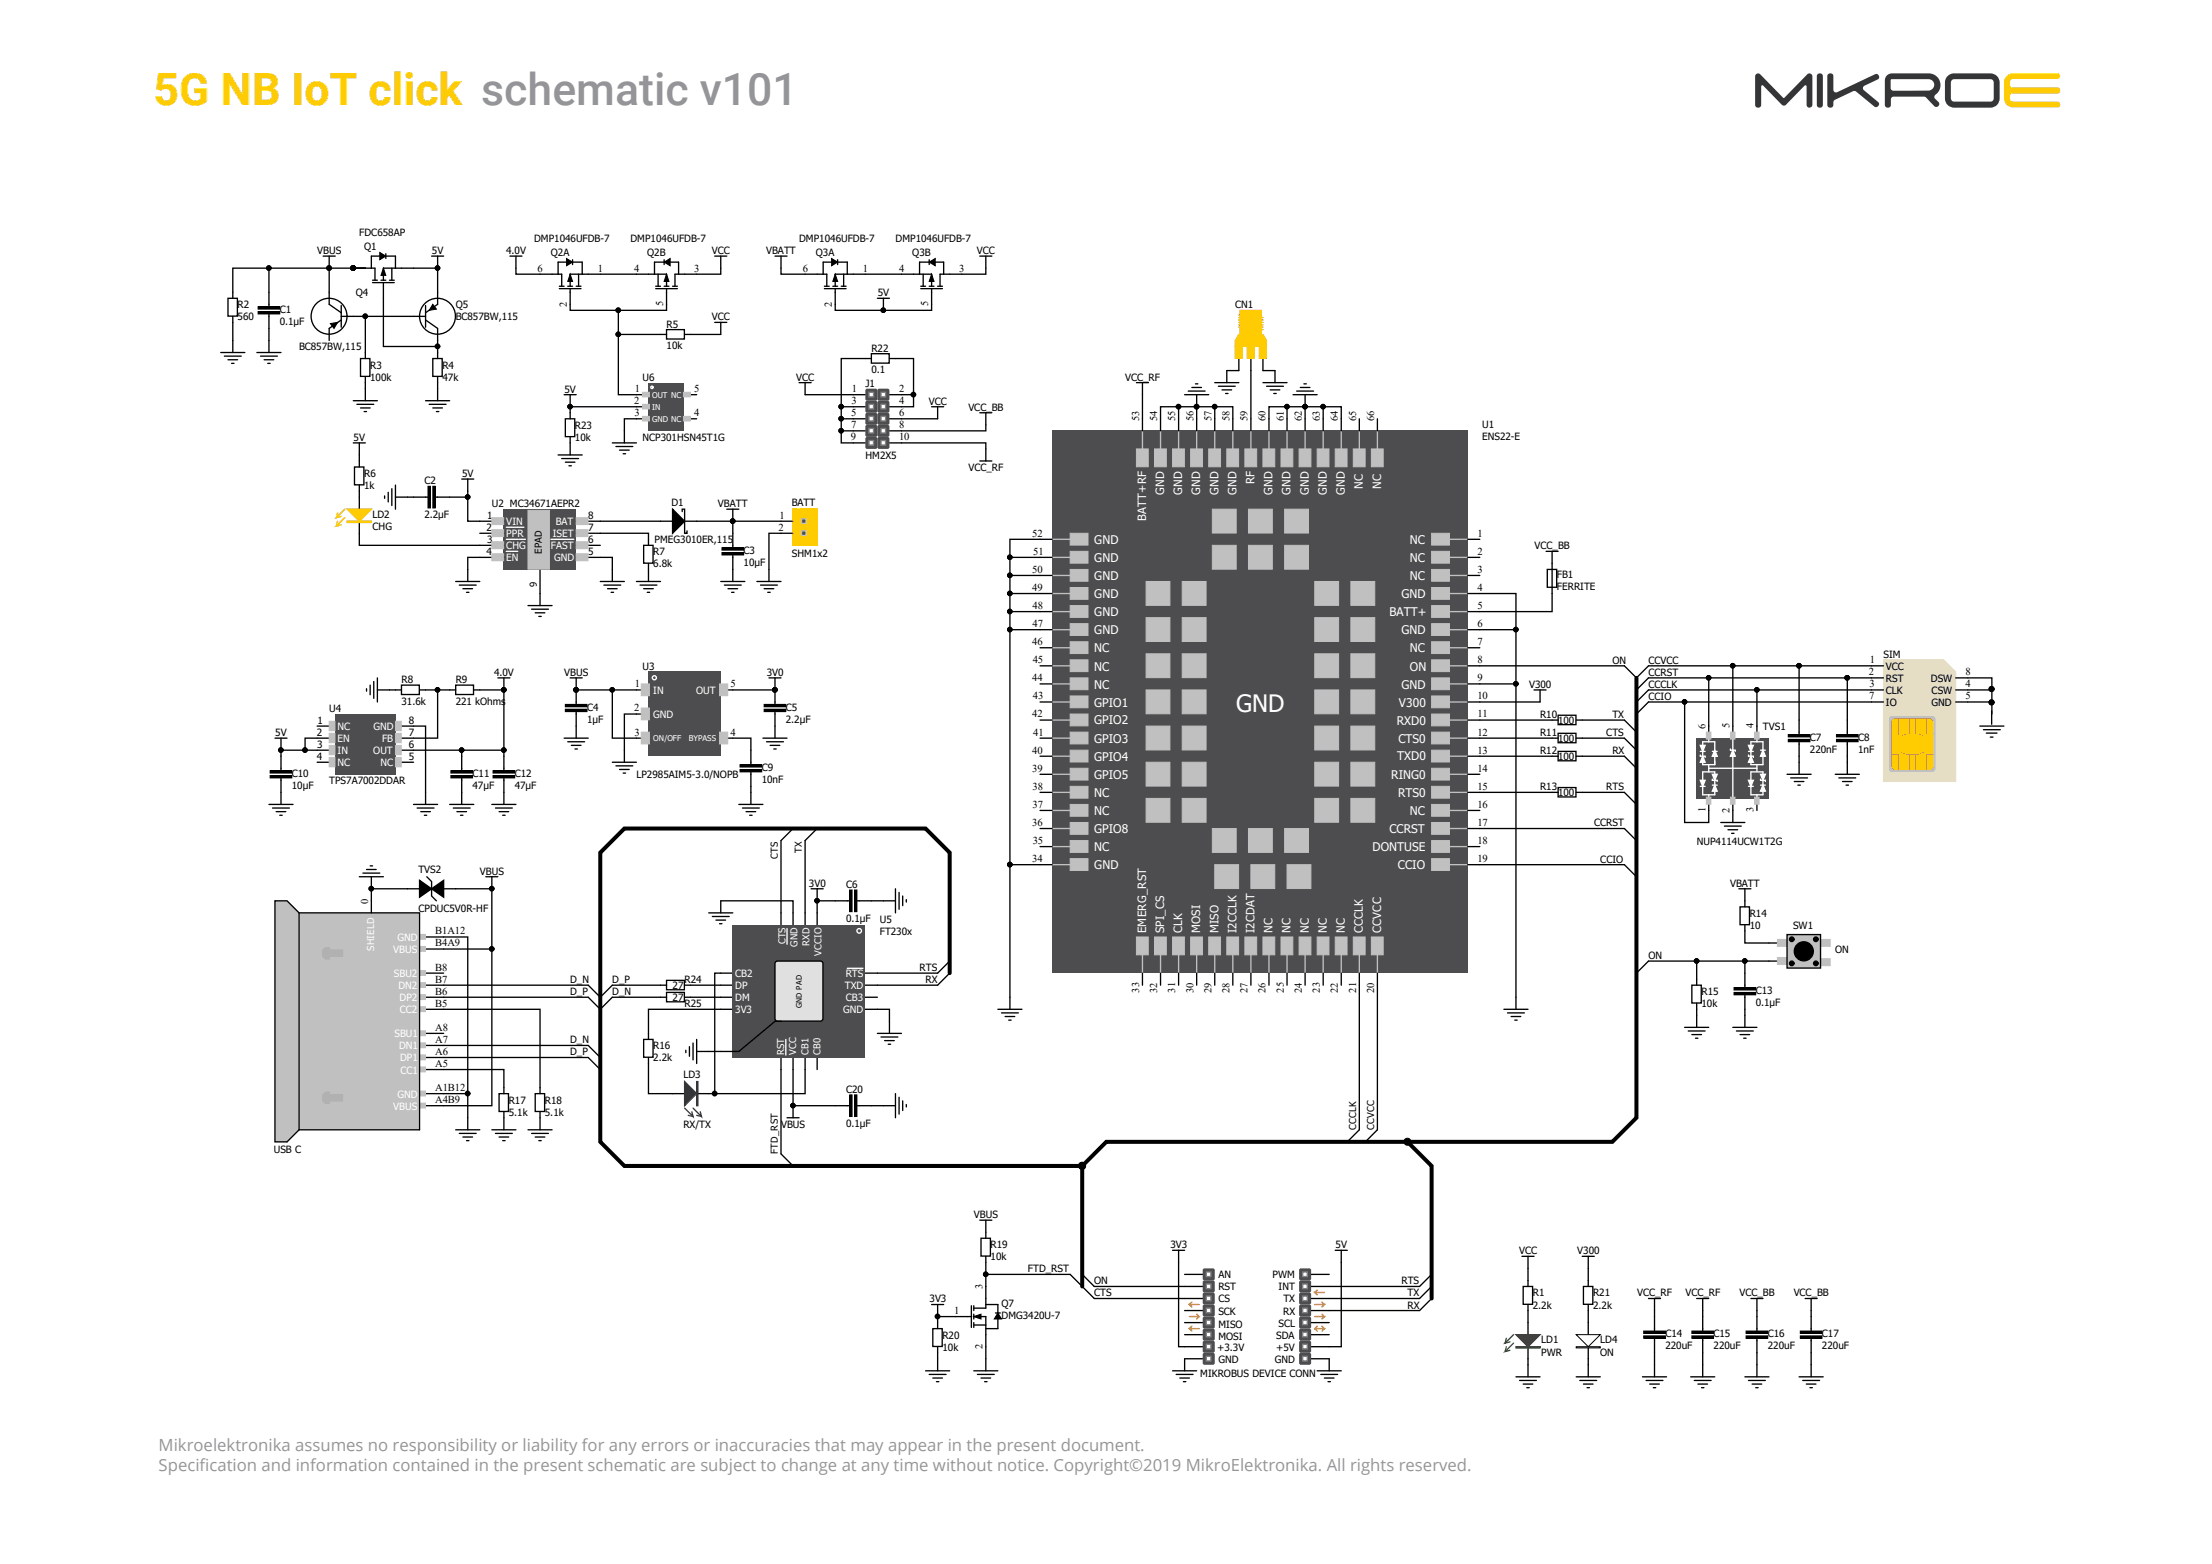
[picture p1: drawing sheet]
<svg xmlns="http://www.w3.org/2000/svg" width="420mm" height="297mm" viewBox="0 0 420 297" stroke-linecap="round" stroke-linejoin="round" font-family="sans-serif">
<defs><g id="words">
<text font-size="8.5" fill="#ffcb05" x="29.1" y="19.9">5G NB IoT click schematic v101</text>
<text font-size="4.6" fill="#fff" x="234.7" y="135.1">GND</text>
<g font-size="3.2" fill="#939598">
<text x="30.1" y="275.6">Mikroelektronika assumes no responsibility or liability for any errors or inaccuracies that may appear in the present document.</text>
<text x="30.1" y="279.4">Specif</text>
<text x="37.9" y="279.4">ication and information contained in the present schematic are subject to change at any time without notice. Copyright©2019 MikroElektronika. All rights reserved.</text>
</g>
<g font-size="2.3" fill="#fff">
<text x="207.8" y="106.7">GND</text>
<text x="207.8" y="103.3">GND</text>
<text x="267.7" y="103.3">NC</text>
<text x="267.7" y="106.7">NC</text>
<text x="207.8" y="113.6">GND</text>
<text x="207.8" y="110.2">GND</text>
<text x="266.1" y="113.6">GND</text>
<text x="267.7" y="110.2">NC</text>
<text x="207.8" y="117">GND</text>
<text x="263.8" y="117">BATT+</text>
<text x="207.8" y="123.9">NC</text>
<text x="207.8" y="120.5">GND</text>
<text x="266.1" y="120.5">GND</text>
<text x="267.7" y="123.9">NC</text>
<text x="207.8" y="130.8">NC</text>
<text x="207.8" y="127.3">NC</text>
<text x="266.1" y="130.8">GND</text>
<text x="267.7" y="127.3">ON</text>
<text x="207.8" y="137.4">GPIO2</text>
<text x="207.8" y="134.2">GPIO1</text>
<text x="265.2" y="137.6">RXD0</text>
<text x="265.6" y="134.2">V300</text>
<text x="207.8" y="141.1">GPIO3</text>
<text x="265.5" y="141.1">CTS0</text>
<text x="207.8" y="147.9">GPIO5</text>
<text x="207.8" y="144.5">GPIO4</text>
<text x="264.2" y="147.9">RING0</text>
<text x="265.3" y="144.3">TXD0</text>
<text x="207.8" y="154.8">NC</text>
<text x="207.8" y="151.4">NC</text>
<text x="265.5" y="151.4">RTS0</text>
<text x="267.7" y="154.8">NC</text>
<text x="207.8" y="161.7">NC</text>
<text x="207.8" y="158.2">GPIO8</text>
<text x="260.6" y="161.7">DONTUSE</text>
<text x="263.8" y="158.2">CCRST</text>
<text x="207.8" y="165.1">GND</text>
<text x="265.4" y="165.1">CCIO</text>
</g>
<g font-size="2.2" fill="#fff">
<text x="221" y="93.9" transform="rotate(-90 221 93.9)">GND</text>
<text x="224.5" y="93.9" transform="rotate(-90 224.5 93.9)">GND</text>
<text x="227.9" y="93.9" transform="rotate(-90 227.9 93.9)">GND</text>
<text x="231.3" y="93.9" transform="rotate(-90 231.3 93.9)">GND</text>
<text x="234.8" y="93.9" transform="rotate(-90 234.8 93.9)">GND</text>
<text x="238.2" y="92" transform="rotate(-90 238.2 92)">RF</text>
<text x="241.6" y="93.9" transform="rotate(-90 241.6 93.9)">GND</text>
<text x="245.1" y="93.9" transform="rotate(-90 245.1 93.9)">GND</text>
<text x="248.5" y="93.9" transform="rotate(-90 248.5 93.9)">GND</text>
<text x="251.9" y="93.9" transform="rotate(-90 251.9 93.9)">GND</text>
<text x="255.4" y="93.9" transform="rotate(-90 255.4 93.9)">GND</text>
<text x="258.8" y="92.8" transform="rotate(-90 258.8 92.8)">NC</text>
<text x="262.2" y="92.8" transform="rotate(-90 262.2 92.8)">NC</text>
<text x="217.6" y="99" transform="rotate(-90 217.6 99)">BATT+RF</text>
<text x="217.6" y="177.2" transform="rotate(-90 217.6 177.2)">EMERG_RST</text>
<text x="221" y="177.2" transform="rotate(-90 221 177.2)">SPI_CS</text>
<text x="224.5" y="177.2" transform="rotate(-90 224.5 177.2)">CLK</text>
<text x="227.9" y="177.2" transform="rotate(-90 227.9 177.2)">MOSI</text>
<text x="231.3" y="177.2" transform="rotate(-90 231.3 177.2)">MISO</text>
<text x="234.8" y="177.2" transform="rotate(-90 234.8 177.2)">I2CCLK</text>
<text x="238.2" y="177.2" transform="rotate(-90 238.2 177.2)">I2CDAT</text>
<text x="241.6" y="177.2" transform="rotate(-90 241.6 177.2)">NC</text>
<text x="245.1" y="177.2" transform="rotate(-90 245.1 177.2)">NC</text>
<text x="248.5" y="177.2" transform="rotate(-90 248.5 177.2)">NC</text>
<text x="251.9" y="177.2" transform="rotate(-90 251.9 177.2)">NC</text>
<text x="255.4" y="177.2" transform="rotate(-90 255.4 177.2)">NC</text>
<text x="258.8" y="177.2" transform="rotate(-90 258.8 177.2)">CCCLK</text>
<text x="262.2" y="177.2" transform="rotate(-90 262.2 177.2)">CCVCC</text>
</g>
<g font-size="2">
<text x="102.1" y="51.6">6</text>
<text x="113.5" y="51.6">1</text>
<text x="120.4" y="51.6">4</text>
<text x="131.8" y="51.6">3</text>
<text x="152.4" y="51.6">6</text>
<text x="163.8" y="51.6">1</text>
<text x="170.7" y="51.6">4</text>
<text x="182.1" y="51.6">3</text>
<text x="107.6" y="58.3" transform="rotate(-90 107.6 58.3)">2</text>
<text x="125.9" y="58.2" transform="rotate(-90 125.9 58.2)">5</text>
<text x="158" y="58.3" transform="rotate(-90 158 58.3)">2</text>
<text x="176.3" y="58.2" transform="rotate(-90 176.3 58.2)">5</text>
<text x="120.4" y="76.7">2</text>
<text x="120.6" y="74.5">1</text>
<text x="131.8" y="74.5">5</text>
<text x="161.7" y="76.7">3</text>
<text x="161.7" y="74.5">1</text>
<text x="170.7" y="74.5">2</text>
<text x="170.7" y="76.7">4</text>
<text x="120.5" y="79">3</text>
<text x="131.8" y="79">4</text>
<text x="161.6" y="83.6">9</text>
<text x="161.6" y="81.3">7</text>
<text x="161.6" y="79">5</text>
<text x="170.7" y="79">6</text>
<text x="170.7" y="81.3">8</text>
<text x="170.7" y="83.6">10</text>
<text x="216.3" y="80" transform="rotate(-90 216.3 80)">53</text>
<text x="219.7" y="80" transform="rotate(-90 219.7 80)">54</text>
<text x="223.2" y="80" transform="rotate(-90 223.2 80)">55</text>
<text x="226.6" y="80" transform="rotate(-90 226.6 80)">56</text>
<text x="230" y="80" transform="rotate(-90 230 80)">57</text>
<text x="233.5" y="80" transform="rotate(-90 233.5 80)">58</text>
<text x="236.9" y="80" transform="rotate(-90 236.9 80)">59</text>
<text x="240.3" y="80" transform="rotate(-90 240.3 80)">60</text>
<text x="243.7" y="80" transform="rotate(-90 243.7 80)">61</text>
<text x="247.2" y="80" transform="rotate(-90 247.2 80)">62</text>
<text x="250.6" y="80" transform="rotate(-90 250.6 80)">63</text>
<text x="254" y="80" transform="rotate(-90 254 80)">64</text>
<text x="257.5" y="80" transform="rotate(-90 257.5 80)">65</text>
<text x="260.9" y="80" transform="rotate(-90 260.9 80)">66</text>
<text x="147.8" y="100.8">2</text>
<text x="148" y="98.5">1</text>
<text x="196" y="101.9">52</text>
<text x="280.5" y="101.9">1</text>
<text x="196.2" y="105.4">51</text>
<text x="280.5" y="105.4">2</text>
<text x="196" y="112.2">49</text>
<text x="196" y="108.8">50</text>
<text x="280.5" y="108.8">3</text>
<text x="280.5" y="112.2">4</text>
<text x="196.1" y="119.1">47</text>
<text x="196.1" y="115.6">48</text>
<text x="280.5" y="115.6">5</text>
<text x="280.5" y="119.1">6</text>
<text x="196" y="122.5">46</text>
<text x="196.1" y="125.9">45</text>
<text x="280.5" y="122.5">7</text>
<text x="280.5" y="125.9">8</text>
<text x="355.1" y="125.9">1</text>
<text x="120.6" y="130.5">1</text>
<text x="138.7" y="130.5">5</text>
<text x="196" y="129.4">44</text>
<text x="280.5" y="129.4">9</text>
<text x="354.9" y="128.2">2</text>
<text x="355" y="130.5">3</text>
<text x="373.2" y="130.5">4</text>
<text x="373.2" y="128.2">8</text>
<text x="120.4" y="135.1">2</text>
<text x="196" y="136.2">42</text>
<text x="196.1" y="132.8">43</text>
<text x="280.5" y="132.8">10</text>
<text x="280.5" y="136.2">11</text>
<text x="354.9" y="132.8">7</text>
<text x="373.2" y="132.8">5</text>
<text x="120.5" y="139.7">3</text>
<text x="138.7" y="139.7">4</text>
<text x="196" y="143.1">40</text>
<text x="196.2" y="139.7">41</text>
<text x="280.5" y="139.7">12</text>
<text x="280.5" y="143.1">13</text>
<text x="323.8" y="138.3" transform="rotate(-90 323.8 138.3)">6</text>
<text x="328.4" y="138.3" transform="rotate(-90 328.4 138.3)">5</text>
<text x="333" y="138.3" transform="rotate(-90 333 138.3)">4</text>
<text x="196" y="146.5">39</text>
<text x="196.1" y="150">38</text>
<text x="280.5" y="146.5">14</text>
<text x="280.5" y="150">15</text>
<text x="196.1" y="153.4">37</text>
<text x="280.5" y="153.4">16</text>
<text x="323.8" y="154.3" transform="rotate(-90 323.8 154.3)">1</text>
<text x="328.4" y="154.4" transform="rotate(-90 328.4 154.4)">2</text>
<text x="333" y="154.3" transform="rotate(-90 333 154.3)">3</text>
<text x="196" y="156.8">36</text>
<text x="196.1" y="160.3">35</text>
<text x="280.5" y="156.8">17</text>
<text x="280.5" y="160.3">18</text>
<text x="196" y="163.7">34</text>
<text x="280.5" y="163.7">19</text>
<text x="69.9" y="171.8" transform="rotate(-90 69.9 171.8)">0</text>
<text x="82.6" y="177.4">B1A12</text>
<text x="82.6" y="179.7">B4A9</text>
<text x="82.6" y="184.3">B8</text>
<text x="82.6" y="191.2">B5</text>
<text x="82.6" y="188.9">B6</text>
<text x="82.6" y="186.6">B7</text>
<text x="216.3" y="188.5" transform="rotate(-90 216.3 188.5)">33</text>
<text x="219.7" y="188.6" transform="rotate(-90 219.7 188.6)">32</text>
<text x="223.2" y="188.5" transform="rotate(-90 223.2 188.5)">31</text>
<text x="226.6" y="188.6" transform="rotate(-90 226.6 188.6)">30</text>
<text x="230" y="188.6" transform="rotate(-90 230 188.6)">29</text>
<text x="233.5" y="188.6" transform="rotate(-90 233.5 188.6)">28</text>
<text x="236.9" y="188.6" transform="rotate(-90 236.9 188.6)">27</text>
<text x="240.3" y="188.6" transform="rotate(-90 240.3 188.6)">26</text>
<text x="243.7" y="188.5" transform="rotate(-90 243.7 188.5)">25</text>
<text x="247.2" y="188.6" transform="rotate(-90 247.2 188.6)">24</text>
<text x="250.6" y="188.5" transform="rotate(-90 250.6 188.5)">23</text>
<text x="254" y="188.6" transform="rotate(-90 254 188.6)">22</text>
<text x="257.5" y="188.5" transform="rotate(-90 257.5 188.5)">21</text>
<text x="260.9" y="188.6" transform="rotate(-90 260.9 188.6)">20</text>
<text x="82.6" y="195.7">A8</text>
<text x="82.6" y="198">A7</text>
<text x="82.6" y="200.3">A6</text>
<text x="82.6" y="202.6">A5</text>
<text x="82.6" y="207.2">A1B12</text>
<text x="82.6" y="209.5">A4B9</text>
<text x="186.6" y="244.8" transform="rotate(-90 186.6 244.8)">3</text>
<text x="181.2" y="249.5">1</text>
<text x="186.6" y="256.2" transform="rotate(-90 186.6 256.2)">2</text>
</g>
<g font-size="1.9">
<text x="68.2" y="44.8">FDC658AP</text>
<text x="69.1" y="47.6">Q1</text>
<text x="101.4" y="46">DMP1046UFDB-7</text>
<text x="119.7" y="46">DMP1046UFDB-7</text>
<text x="151.7" y="46">DMP1046UFDB-7</text>
<text x="170" y="46">DMP1046UFDB-7</text>
<text x="60.2" y="48.2">VBUS</text>
<text x="82" y="48.2">5V</text>
<text x="96.1" y="48.2">4.0V</text>
<text x="104.6" y="48.7">Q2A</text>
<text x="122.9" y="48.7">Q2B</text>
<text x="135.2" y="48.2">VCC</text>
<text x="145.5" y="48.2">VBATT</text>
<text x="154.9" y="48.7">Q3A</text>
<text x="173.2" y="48.7">Q3B</text>
<text x="185.5" y="48.2">VCC</text>
<text x="45.1" y="58.5">R2</text>
<text x="53.1" y="59.5">C1</text>
<text x="67.5" y="56.3">Q4</text>
<text x="86.5" y="58.5">Q5</text>
<text x="166.7" y="56.3">5V</text>
<text x="234.5" y="58.5">CN1</text>
<text x="45.1" y="60.8">560</text>
<text x="53.1" y="61.7">0.1µF</text>
<text x="86.5" y="60.8">BC857BW,115</text>
<text x="126.6" y="62.2">R5</text>
<text x="135.2" y="60.8">VCC</text>
<text x="56.8" y="66.6">BC857BW,115</text>
<text x="70.3" y="70">R3</text>
<text x="84" y="70">R4</text>
<text x="126.6" y="66.3">10k</text>
<text x="165.4" y="66.8">R22</text>
<text x="165.4" y="70.9">0.1</text>
<text x="70.3" y="72.3">100k</text>
<text x="84" y="72.3">47k</text>
<text x="107.2" y="74.6">5V</text>
<text x="122" y="72.3">U6</text>
<text x="151.2" y="72.3">VCC</text>
<text x="164.3" y="73.4">J1</text>
<text x="176.3" y="76.9">VCC</text>
<text x="183.9" y="78">VCC_BB</text>
<text x="213.6" y="72.3">VCC_RF</text>
<text x="67.1" y="83.7">5V</text>
<text x="109.2" y="81.4">R23</text>
<text x="109.2" y="83.7">10k</text>
<text x="122" y="83.7">NCP301HSN45T1G</text>
<text x="281.4" y="81.2">U1</text>
<text x="281.4" y="83.5">ENS22-E</text>
<text x="164.3" y="87.1">HM2X5</text>
<text x="183.9" y="89.4">VCC_RF</text>
<text x="69.1" y="90.6">R6</text>
<text x="69.1" y="92.9">1k</text>
<text x="80.6" y="92">C2</text>
<text x="87.7" y="90.6">5V</text>
<text x="70.7" y="98.4">LD2</text>
<text x="70.7" y="100.7">CHG</text>
<text x="80.6" y="98.4">2.2µF</text>
<text x="92.4" y="100.9">2</text>
<text x="92.5" y="98.6">1</text>
<text x="93.4" y="96.3">U2 MC34671AEPR2</text>
<text x="111.7" y="98.6">8</text>
<text x="111.7" y="100.9">7</text>
<text x="127.5" y="96.1">D1</text>
<text x="136.3" y="96.3">VBATT</text>
<text x="150.4" y="96.1">BATT</text>
<text x="92.4" y="105.5">4</text>
<text x="92.5" y="103.2">3</text>
<text x="111.7" y="103.2">6</text>
<text x="111.7" y="105.5">5</text>
<text x="124" y="105.5">R7</text>
<text x="124" y="107.7">6.8k</text>
<text x="124.3" y="103.2">PMEG3010ER,115</text>
<text x="141.2" y="105.2">C3</text>
<text x="141.2" y="107.5">10µF</text>
<text x="150.4" y="105.7">SHM1x2</text>
<text x="291.4" y="104.3">VCC_BB</text>
<text x="295.6" y="109.8">FB1</text>
<text x="295.6" y="112.1">FERRITE</text>
<text x="357.6" y="124.9">SIM</text>
<text x="76.2" y="129.7">R8</text>
<text x="86.5" y="129.7">R9</text>
<text x="93.8" y="128.3">4.0V</text>
<text x="107.1" y="128.3">VBUS</text>
<text x="122" y="127.2">U3</text>
<text x="145.6" y="128.3">3V0</text>
<text x="290.3" y="130.6">V300</text>
<text x="306.1" y="126.1">ON</text>
<text x="313" y="126.1">CCVCC</text>
<text x="313" y="128.3">CCRST</text>
<text x="313" y="130.6">CCCLK</text>
<text x="358.1" y="127.2">VCC</text>
<text x="358.1" y="129.5">RST</text>
<text x="358.1" y="131.8">CLK</text>
<text x="366.6" y="129.5">DSW</text>
<text x="366.8" y="131.8">CSW</text>
<text x="60.3" y="137.5">1</text>
<text x="62.5" y="135.2">U4</text>
<text x="76.2" y="133.8">31.6k</text>
<text x="77.6" y="137.5">8</text>
<text x="86.5" y="133.8">221 kOhms</text>
<text x="111.5" y="135">C4</text>
<text x="111.5" y="137.3">1µF</text>
<text x="149.2" y="135">C5</text>
<text x="149.2" y="137.3">2.2µF</text>
<text x="292.4" y="136.4">R10</text>
<text x="295.8" y="137.5">100</text>
<text x="306.1" y="136.4">TX</text>
<text x="313" y="132.9">CCIO</text>
<text x="358.1" y="134.1">IO</text>
<text x="366.8" y="134.1">GND</text>
<text x="52.3" y="139.8">5V</text>
<text x="60.1" y="139.8">2</text>
<text x="60.2" y="142.1">3</text>
<text x="77.6" y="142.1">6</text>
<text x="77.6" y="139.8">7</text>
<text x="292.4" y="139.8">R11</text>
<text x="292.4" y="143.2">R12</text>
<text x="295.8" y="140.9">100</text>
<text x="305" y="139.8">CTS</text>
<text x="306.1" y="143.2">RX</text>
<text x="334.7" y="138.6">TVS1</text>
<text x="343.7" y="140.7">C7</text>
<text x="343.7" y="143">220nF</text>
<text x="352.8" y="140.7">C8</text>
<text x="352.8" y="143">1nF</text>
<text x="55.4" y="147.6">C10</text>
<text x="55.4" y="149.9">10µF</text>
<text x="60.1" y="144.4">4</text>
<text x="62.5" y="148.9">TPS7A7002DDAR</text>
<text x="77.6" y="144.4">5</text>
<text x="89.7" y="147.6">C11</text>
<text x="89.7" y="149.9">47µF</text>
<text x="97.7" y="147.6">C12</text>
<text x="97.7" y="149.9">47µF</text>
<text x="120.8" y="147.8">LP2985AIM5-3.0/NOPB</text>
<text x="144.6" y="146.4">C9</text>
<text x="144.6" y="148.7">10nF</text>
<text x="295.8" y="144.4">100</text>
<text x="292.4" y="150.1">R13</text>
<text x="295.8" y="151.2">100</text>
<text x="305" y="150.1">RTS</text>
<text x="302.7" y="156.9">CCRST</text>
<text x="322.2" y="160.4">NUP4114UCW1T2G</text>
<text x="79.4" y="165.9">TVS2</text>
<text x="91.1" y="166.1">VBUS</text>
<text x="303.9" y="163.8">CCIO</text>
<text x="79.4" y="173.2">CPDUC5V0R-HF</text>
<text x="153.6" y="168.4">3V0</text>
<text x="160.6" y="168.6">C6</text>
<text x="328.5" y="168.4">VBATT</text>
<text x="160.6" y="175">0.1µF</text>
<text x="167.1" y="175.3">U5</text>
<text x="167.1" y="177.5">FT230x</text>
<text x="332.2" y="174.1">R14</text>
<text x="332.2" y="176.4">10</text>
<text x="340.5" y="176.4">SW1</text>
<text x="174.6" y="184.4">RTS</text>
<text x="313" y="182.1">ON</text>
<text x="348.5" y="181">ON</text>
<text x="108.3" y="186.7">D_N</text>
<text x="108.3" y="189">D_P</text>
<text x="116.3" y="186.7">D_P</text>
<text x="116.3" y="189">D_N</text>
<text x="127.7" y="190.1">27</text>
<text x="127.7" y="187.8">27</text>
<text x="130" y="191.3">R25</text>
<text x="130" y="186.7">R24</text>
<text x="175.7" y="186.7">RX</text>
<text x="323.1" y="189">R15</text>
<text x="323.1" y="191.3">10k</text>
<text x="333.4" y="188.8">C13</text>
<text x="333.4" y="191">0.1µF</text>
<text x="108.3" y="200.4">D_P</text>
<text x="108.3" y="198.1">D_N</text>
<text x="124" y="199.3">R16</text>
<text x="124" y="201.6">2.2k</text>
<text x="96.6" y="209.6">R17</text>
<text x="103.5" y="209.6">R18</text>
<text x="129.8" y="204.8">LD3</text>
<text x="160.6" y="207.5">C20</text>
<text x="96.6" y="211.9">5.1k</text>
<text x="103.5" y="211.9">5.1k</text>
<text x="129.8" y="214.2">RX/TX</text>
<text x="148.3" y="214.2">VBUS</text>
<text x="160.6" y="213.9">0.1µF</text>
<text x="52" y="219">USB C</text>
<text x="184.9" y="231.3">VBUS</text>
<text x="188.1" y="237">R19</text>
<text x="188.1" y="239.3">10k</text>
<text x="222.3" y="237">3V3</text>
<text x="253.6" y="237">5V</text>
<text x="288.4" y="238.2">VCC</text>
<text x="299.5" y="238.2">V300</text>
<text x="195.2" y="241.6">FTD_RST</text>
<text x="207.8" y="243.9">ON</text>
<text x="231.3" y="242.8">AN</text>
<text x="231.3" y="245.1">RST</text>
<text x="241.6" y="242.8">PWM</text>
<text x="242.8" y="245.1">INT</text>
<text x="266.1" y="243.9">RTS</text>
<text x="176.5" y="247.3">3V3</text>
<text x="190.2" y="248.3">Q7</text>
<text x="190.2" y="250.5">DMG3420U-7</text>
<text x="207.8" y="246.2">CTS</text>
<text x="231.3" y="247.3">CS</text>
<text x="231.3" y="249.6">SCK</text>
<text x="242.8" y="251.9">SCL</text>
<text x="243.6" y="249.6">RX</text>
<text x="243.7" y="247.3">TX</text>
<text x="267.3" y="248.5">RX</text>
<text x="267.3" y="246.2">TX</text>
<text x="291" y="246.2">R1</text>
<text x="291" y="248.5">2.2k</text>
<text x="302.5" y="246.2">R21</text>
<text x="302.5" y="248.5">2.2k</text>
<text x="310.9" y="246.2">VCC_RF</text>
<text x="320" y="246.2">VCC_RF</text>
<text x="330.3" y="246.2">VCC_BB</text>
<text x="340.6" y="246.2">VCC_BB</text>
<text x="178.9" y="254.2">R20</text>
<text x="178.9" y="256.5">10k</text>
<text x="231.1" y="256.5">+3.3V</text>
<text x="231.3" y="254.4">MOSI</text>
<text x="231.3" y="252.1">MISO</text>
<text x="242.3" y="254.2">SDA</text>
<text x="242.3" y="256.5">+5V</text>
<text x="292.6" y="255.1">LD1</text>
<text x="292.6" y="257.4">PWR</text>
<text x="303.9" y="255.1">LD4</text>
<text x="303.9" y="257.4">ON</text>
<text x="316.2" y="254">C14</text>
<text x="316.2" y="256.3">220uF</text>
<text x="325.4" y="254">C15</text>
<text x="325.4" y="256.3">220uF</text>
<text x="335.7" y="254">C16</text>
<text x="335.7" y="256.3">220uF</text>
<text x="345.9" y="254">C17</text>
<text x="345.9" y="256.3">220uF</text>
<text x="227.9" y="261.5">MIKROBUS DEVICE CONN</text>
<text x="231.3" y="258.8">GND</text>
<text x="242.1" y="258.8">GND</text>
</g>
<g font-size="1.9" fill="#fff">
<text x="96.1" y="99.7">VIN</text>
<text x="105.5" y="99.7">BAT</text>
<text x="96.1" y="102">PPR</text>
<text x="96.1" y="104.3">CHG</text>
<text x="96.1" y="106.6">EN</text>
<text x="104.6" y="104.3">FAST</text>
<text x="104.9" y="102">ISET</text>
<text x="105.2" y="106.6">GND</text>
<text x="124" y="131.8">IN</text>
<text x="132.2" y="131.8">OUT</text>
<text x="124" y="136.4">GND</text>
<text x="64.1" y="138.6">NC</text>
<text x="64.1" y="140.9">EN</text>
<text x="64.1" y="143.2">IN</text>
<text x="70.9" y="143.2">OUT</text>
<text x="70.9" y="138.6">GND</text>
<text x="72.5" y="140.9">FB</text>
<text x="64.1" y="145.5">NC</text>
<text x="72.3" y="145.5">NC</text>
<text x="75.5" y="178.7">GND</text>
<text x="74.7" y="181">VBUS</text>
<text x="74.8" y="185.6">SBU2</text>
<text x="139.6" y="185.6">CB2</text>
<text x="160.6" y="185.6">RTS</text>
<text x="75.7" y="187.8">DN2</text>
<text x="75.9" y="190.1">DP2</text>
<text x="139.6" y="187.8">DP</text>
<text x="139.6" y="190.1">DM</text>
<text x="160.4" y="187.8">TXD</text>
<text x="160.6" y="190.1">CB3</text>
<text x="74.9" y="197">SBU1</text>
<text x="75.9" y="192.4">CC2</text>
<text x="139.6" y="192.4">3V3</text>
<text x="160.1" y="192.4">GND</text>
<text x="75.8" y="199.3">DN1</text>
<text x="76" y="201.6">DP1</text>
<text x="76" y="203.9">CC1</text>
<text x="75.5" y="208.4">GND</text>
<text x="74.7" y="210.7">VBUS</text>
</g>
<g font-size="1.8">
<text x="102.9" y="105.2" transform="rotate(-90 102.9 105.2)">EPAD</text>
<text x="101.9" y="111.4" transform="rotate(-90 101.9 111.4)">9</text>
<text x="152.3" y="161.9" transform="rotate(-90 152.3 161.9)">TX</text>
<text x="147.7" y="163.1" transform="rotate(-90 147.7 163.1)">CTS</text>
<text x="257.5" y="214.5" transform="rotate(-90 257.5 214.5)">CCCLK</text>
<text x="260.9" y="214.5" transform="rotate(-90 260.9 214.5)">CCVCC</text>
<text x="147.7" y="219.1" transform="rotate(-90 147.7 219.1)">FTD_RST</text>
</g>
<g font-size="1.8" fill="#fff">
<text x="149.1" y="179.3" transform="rotate(-90 149.1 179.3)">CTS</text>
<text x="151.4" y="179.9" transform="rotate(-90 151.4 179.9)">GND</text>
<text x="153.7" y="179.6" transform="rotate(-90 153.7 179.6)">RXD</text>
<text x="71.1" y="180.6" transform="rotate(-90 71.1 180.6)">SHIELD</text>
<text x="156" y="181.5" transform="rotate(-90 156 181.5)">VCCIO</text>
<text x="148.9" y="200.4" transform="rotate(-90 148.9 200.4)">RST</text>
<text x="151.2" y="200.4" transform="rotate(-90 151.2 200.4)">VCC</text>
<text x="153.5" y="200.3" transform="rotate(-90 153.5 200.3)">CB1</text>
<text x="155.8" y="200.4" transform="rotate(-90 155.8 200.4)">CB0</text>
</g>
<g font-size="1.5" fill="#fff">
<text x="123.8" y="75.5">OUT NC</text>
<text x="123.8" y="77.8">IN</text>
<text x="123.8" y="80.1">GND NC</text>
<text x="124" y="140.8">ON/OFF</text>
<text x="130.8" y="140.8">BYPASS</text>
</g>
<text font-size="1.4" x="152.2" y="191.5" transform="rotate(-90 152.2 191.5)">GND PAD</text>
</g></defs>
<path d="M381 14.4l.6-.4 .7-.1h8.4a.54 .54 0 0 1 .5 .5 .54 .54 0 0 1-.5 .6h-8.6a.9 .9 0 0 0-.5 .8 .9 .9 0 0 0 .5 .8h8.6a.58 .58 0 0 1 .5 .6 .58 .58 0 0 1-.5 .6h-8.6a.8 .8 0 0 0-.5 .8 .8 .8 0 0 0 .7 .7h8.4a.55 .55 0 0 1 .5 .5 .55 .55 0 0 1-.5 .6h-8.4a1.74 1.74 0 0 1-1.8-1.8v-3.3z" fill-rule="evenodd" fill="#ffcb05"/>
<path d="M359 15.1l7.2-.1a1.09 1.09 0 0 1 1.1 1.1 1.09 1.09 0 0 1-1.1 1.1h-6.7a.52 .52 0 0 1-.5-.5zM358.4 14.2l-.4 .5-.1 .6v4.6a.58 .58 0 0 0 .6 .5 .58 .58 0 0 0 .5-.5v-1a.52 .52 0 0 1 .5-.5h6l1.8 1.8a.56 .56 0 0 0 .7-.1 .56 .56 0 0 0 .1-.7l-.6-.5a.61 .61 0 0 1-.2-.7 .61 .61 0 0 1 .5-.4 2.22 2.22 0 0 0 .5-2.5 2.22 2.22 0 0 0-2.1-1.4h-6.9zM347.1 14.1l-.1 .3v5.5a.58 .58 0 0 0 .5 .5 .58 .58 0 0 0 .6-.5v-.7l.3-.2 3.7-1.7 .3 .1 3.5 2.8a.57 .57 0 0 0 .7-.1 .57 .57 0 0 0 0-.7l-2.7-2.3-.2-.4 .3-.4 2.5-1.2a.56 .56 0 0 0 .2-.7 .56 .56 0 0 0-.7-.3l-7.3 3.5-.4-.1-.2-.3v-2.8a.58 .58 0 0 0-.4-.5 .58 .58 0 0 0-.6 .2zM345.1 14.1l-.1 .3v5.5a.58 .58 0 0 0 .5 .5 .58 .58 0 0 0 .6-.5v-5.5a.58 .58 0 0 0-.4-.5 .58 .58 0 0 0-.6 .2zM369.8 14.4a1.64 1.64 0 0 1 1.3-.5h6.8a1.74 1.74 0 0 1 1.8 1.8v3a1.74 1.74 0 0 1-1.8 1.7h-6.8a1.74 1.74 0 0 1-1.8-1.7v-3.4zM370.6 15.2l-.2 .5v3l.3 .5 7.2 .1 .6-.3 .1-3.3-.4-.6-7.1-.1zM333.4 14.1l-.1 .4v5.4a.58 .58 0 0 0 .5 .5 .58 .58 0 0 0 .6-.5v-3.5l.3-.2 3.6 3.7 .4 .2 .4-.2 3.5-3.6 .3-.1 .1 .2v3.5a.55 .55 0 0 0 .6 .5 .55 .55 0 0 0 .5-.5v-5.4a.57 .57 0 0 0-.3-.5 .57 .57 0 0 0-.6 .1l-4.5 4.5-4.5-4.5a.56 .56 0 0 0-.8 0z" fill-rule="evenodd" fill="#343537"/>
<g fill="none" stroke="#000" stroke-width=".25">
<path d="M189.5 191.7h4.5M190.2 192.3h3.2M190.8 193h1.9M191.5 193.7h.5M191.8 189.4v2.3M285.6 191.7h4.5M286.2 192.3h3.2M286.9 193h1.9M287.6 193.7h.5M287.8 189.4v2.3M222.6 237.4h2.3M223.8 237.4v2.3"/>
<path d="M224.9 242h3.5M224.9 244.3h3.5M224.9 246.6h3.5M224.9 248.9h3.5M224.9 251.2h3.5M224.9 253.4h3.5M224.9 255.7h3.5M228.4 258h-3.5v2.3M248.9 258h3.5v2.3M248.9 242h3.5M248.9 244.3h3.5M248.9 246.6h3.5"/>
<path d="M248.9 248.9h3.5M248.9 251.2h3.5M248.9 253.4h3.5M248.9 255.7h3.5M290.1 259.2v2.3M314.1 259.2v2.3M323.3 259.2v2.3M222.6 260.3h4.6M223.3 261h3.2M224 261.7h1.8M224.7 262.4h.5M250.1 260.3h4.6"/>
<path d="M250.8 261h3.2M251.5 261.7h1.8M252.2 262.4h.4M287.8 261.5h4.6M288.5 262.1h3.2M289.2 262.8h1.8M289.9 263.5h.5M311.9 261.5h4.5M312.5 262.1h3.2M313.2 262.8h1.9M313.9 263.5h.5M321 261.5h4.6"/>
<path d="M321.7 262.1h3.2M322.4 262.8h1.8M323.1 263.5h.4"/>
</g>
<g fill="#4d4d4f">
<path d="M228.4 241.1l.2-.2h1.8l.2 .2v1.8l-.2 .3h-1.8l-.2-.3z" fill-rule="evenodd"/>
<path d="M228.6 243.2h1.8l.2 .2v1.8l-.2 .2h-1.8l-.2-.2v-1.8z" fill-rule="evenodd"/>
</g>
<g fill="#fff" stroke="#808080" stroke-width=".25">
<path d="M229 241.5h.9v.9h-.9z"/>
<path d="M229 243.8h.9v.9h-.9z"/>
</g>
<g fill="#4d4d4f">
<path d="M228.4 245.7l.2-.3h1.8l.2 .3v1.8l-.2 .2h-1.8l-.2-.2z" fill-rule="evenodd"/>
<path d="M228.6 247.7h1.8l.2 .3v1.8l-.2 .2h-1.8l-.2-.2v-1.8z" fill-rule="evenodd"/>
</g>
<g fill="#fff" stroke="#808080" stroke-width=".25">
<path d="M229 246.1h.9v.9h-.9z"/>
<path d="M229 248.4h.9v.9h-.9z"/>
</g>
<g fill="#4d4d4f">
<path d="M228.4 250.2l.2-.2h1.8l.2 .2v1.9l-.2 .2h-1.8l-.2-.2z" fill-rule="evenodd"/>
<path d="M228.4 252.5l.2-.2h1.8l.2 .2v1.9l-.2 .2h-1.8l-.2-.2z" fill-rule="evenodd"/>
</g>
<g fill="#fff" stroke="#808080" stroke-width=".25">
<path d="M229 250.7h.9v.9h-.9z"/>
<path d="M229 253h.9v.9h-.9z"/>
</g>
<g fill="#4d4d4f">
<path d="M228.4 254.8l.2-.2h1.8l.2 .2v1.9l-.2 .2h-1.8l-.2-.2z" fill-rule="evenodd"/>
<path d="M228.4 257.1l.2-.2h1.8l.2 .2v1.8l-.2 .3h-1.8l-.2-.3z" fill-rule="evenodd"/>
</g>
<g fill="#fff" stroke="#808080" stroke-width=".25">
<path d="M229 255.3h.9v.8h-.9z"/>
<path d="M229 257.6h.9v.8h-.9z"/>
</g>
<g fill="#4d4d4f">
<path d="M246.7 241.1l.2-.2h1.8l.2 .2v1.8l-.2 .3h-1.8l-.2-.3z" fill-rule="evenodd"/>
<path d="M246.9 243.2h1.8l.2 .2v1.8l-.2 .2h-1.8l-.2-.2v-1.8z" fill-rule="evenodd"/>
</g>
<g fill="#fff" stroke="#808080" stroke-width=".25">
<path d="M247.3 241.5h.9v.9h-.9z"/>
<path d="M247.3 243.8h.9v.9h-.9z"/>
</g>
<g fill="#4d4d4f">
<path d="M246.7 245.7l.2-.3h1.8l.2 .3v1.8l-.2 .2h-1.8l-.2-.2z" fill-rule="evenodd"/>
<path d="M246.9 247.7h1.8l.2 .3v1.8l-.2 .2h-1.8l-.2-.2v-1.8z" fill-rule="evenodd"/>
</g>
<g fill="#fff" stroke="#808080" stroke-width=".25">
<path d="M247.3 246.1h.9v.9h-.9z"/>
<path d="M247.3 248.4h.9v.9h-.9z"/>
</g>
<g fill="#4d4d4f">
<path d="M246.7 250.2l.2-.2h1.8l.2 .2v1.9l-.2 .2h-1.8l-.2-.2z" fill-rule="evenodd"/>
<path d="M246.7 252.5l.2-.2h1.8l.2 .2v1.9l-.2 .2h-1.8l-.2-.2z" fill-rule="evenodd"/>
</g>
<g fill="#fff" stroke="#808080" stroke-width=".25">
<path d="M247.3 250.7h.9v.9h-.9z"/>
<path d="M247.3 253h.9v.9h-.9z"/>
</g>
<g fill="#4d4d4f">
<path d="M246.7 254.8l.2-.2h1.8l.2 .2v1.9l-.2 .2h-1.8l-.2-.2z" fill-rule="evenodd"/>
<path d="M246.7 257.1l.2-.2h1.8l.2 .2v1.8l-.2 .3h-1.8l-.2-.3z" fill-rule="evenodd"/>
</g>
<g fill="#fff" stroke="#808080" stroke-width=".25">
<path d="M247.3 255.3h.9v.8h-.9z"/>
<path d="M247.3 257.6h.9v.8h-.9z"/>
</g>
<g fill="none" stroke="#ee0e22" stroke-width=".25">
<path d="M225.8 250h1.9l-.5 .5M226.3 251.8l-.5 .5M226.3 247.3l-.5 .4M227.2 249.6l.5 .4M227.7 252.3h-1.9l.5 .5M227.7 247.7h-1.9l.5 .5M249.6 247.7h1.9l-.5 .5M249.6 250h1.9l-.5 .5M249.6 252.3h1.9l-.5 .5M249.6 252.3l.5 .5M250.1 251.8l-.5 .5M250.1 245l-.5 .4"/>
<path d="M251 247.3l.5 .4M251 249.6l.5 .4M251 251.8l.5 .5M251.5 245.4h-1.9l.5 .5"/>
</g>
<g fill="none" stroke="#000" stroke-width=".25">
<path d="M293.8 108.1h1.8v3.4h-1.8zM294.7 107v5.7M308.4 126.4l2.3 2.3 2.3-2.3M313 133.3l-2.3 2.3M313 131l-2.3 2.3M313 128.7l-2.3 2.3M341.6 136.7v2.8M350.8 136.7v2.8M375.9 137.9h4.6M376.6 138.6h3.2M377.1 139.2h2.1M377.9 140h.5"/>
<path d="M378.2 135v2.5M339.3 147h4.6M340 147.7h3.2M340.7 148.4h1.8M341.4 149.1h.4M341.6 140.9v2.7M341.6 144.7v2.3M348.5 147h4.5M349.1 147.7h3.3M349.8 148.4h1.9M350.5 149.1h.5M350.8 140.9v2.7"/>
<path d="M350.8 144.7v2.3M258.1 214.5l-2.3 2.3M261.5 214.5l-2.3 2.3M253.5 237.4h2.3M254.7 237.4v2.3"/>
</g>
<g fill="#000">
<path d="M339.5 139.5h4.2v.4h-4.2z" fill-rule="evenodd"/>
<path d="M348.7 139.5h4.1v.4h-4.1z" fill-rule="evenodd"/>
<path d="M339.5 140.4h4.2v.5h-4.2z" fill-rule="evenodd"/>
<path d="M348.7 140.4h4.1v.5h-4.1z" fill-rule="evenodd"/>
</g>
<path d="M339.5 139.5h4.2v.4h-4.2zM348.7 139.5h4.1v.4h-4.1zM339.5 140.4h4.2v.5h-4.2zM348.7 140.4h4.1v.5h-4.1z" fill="none" stroke="#000" stroke-width=".19"/>
<path d="M63.6 135.6h11.4v11.4h-11.4z" fill="#4d4d4f"/>
<g fill="none" stroke="#000" stroke-width=".25">
<path d="M60.2 137.9h2.3M69.6 130.8v.4M70.3 130.1v1.8M71 129.4v3.2M71.7 131h2.2M71.7 128.7v4.6M76.2 137.9h2.3M94.5 128.7h2.3M95.7 128.7v2.3M51.1 152.8h4.5M51.8 153.4h3.2M52.2 140.2h2.3"/>
<path d="M52.4 154.1h1.9M53.1 154.8h.5M53.4 140.2v2.3M53.4 143.6v2.8M53.4 147.7v5.1M60.2 140.2h2.3M60.2 142.5h2.3M60.2 144.7h2.3M76.2 140.2h2.3M76.2 142.5h2.3M76.2 144.7h2.3M78.5 152.8h4.6"/>
<path d="M79.2 153.4h3.2M79.9 154.1h1.8M80.6 154.8h.4M80.8 150.5v2.3M85.4 152.8h4.6M86.1 153.4h3.2M86.8 154.1h1.8M87.4 154.8h.5M87.7 143.6v2.8M87.7 147.7v5.1M93.4 152.8h4.6M94.1 153.4h3.2"/>
<path d="M94.8 154.1h1.8M95.4 154.8h.5M95.7 143.6v2.8M95.7 147.7v5.1M308.4 143.6l2.3 2.3M308.4 150.5l2.3 2.3M326.7 156.2h4.6M327.4 156.9h3.2M328.1 157.6h1.8M328.8 158.3h.4M329 153.9v2.3M205.5 244.3l2.3 2.3"/>
<path d="M271.8 246.6l-2.3 2.3M271.8 244.3l-2.3 2.3M271.8 242l-2.3 2.3"/>
</g>
<g fill="#c0c0c0" stroke="#c0c0c0" stroke-width=".19">
<path d="M62.5 137h1.1v1.8h-1.1z"/>
<path d="M62.5 139.3h1.1v1.7h-1.1z"/>
<path d="M62.5 141.5h1.1v1.8h-1.1z"/>
<path d="M62.5 143.8h1.1v1.8h-1.1z"/>
<path d="M75.1 143.8h1.1v1.8h-1.1z"/>
<path d="M75.1 141.5h1.1v1.8h-1.1z"/>
<path d="M75.1 139.3h1.1v1.7h-1.1z"/>
<path d="M75.1 137h1.1v1.8h-1.1z"/>
</g>
<g fill="#000">
<path d="M51.3 147.3h4.1v.4h-4.1z" fill-rule="evenodd"/>
<path d="M51.3 146.4h4.1v.4h-4.1z" fill-rule="evenodd"/>
<path d="M85.6 147.3h4.1v.4h-4.1z" fill-rule="evenodd"/>
<path d="M85.6 146.4h4.1v.4h-4.1z" fill-rule="evenodd"/>
<path d="M93.6 147.3h4.1v.4h-4.1z" fill-rule="evenodd"/>
<path d="M93.6 146.4h4.1v.4h-4.1z" fill-rule="evenodd"/>
</g>
<path d="M51.3 147.3h4.1v.4h-4.1zM51.3 146.4h4.1v.4h-4.1zM85.6 147.3h4.1v.4h-4.1zM85.6 146.4h4.1v.4h-4.1zM93.6 147.3h4.1v.4h-4.1zM93.6 146.4h4.1v.4h-4.1z" fill="none" stroke="#000" stroke-width=".19"/>
<g fill="#000" stroke="#000" stroke-width=".19">
<circle cx="95.7" cy="131" r=".43"/>
<circle cx="53.3" cy="142.4" r=".43"/>
</g>
<path d="M357.6 125.3h11.5l2.2 2.3v20.8h-13.7z" fill-rule="evenodd" fill="#e5dec5"/>
<path d="M357.6 125.3h11.5l2.2 2.3v20.8h-13.7z" fill="none" stroke="#e5dec5" stroke-width=".19"/>
<path d="M355.3 126.4h2.3M355.3 133.3h2.3M355.3 128.7h2.3M355.3 131h2.3M371.3 133.3h2.3" fill="none" stroke="#000" stroke-width=".25"/>
<path d="M358.8 136.3l.4-.2h7.7l.4 .2 .1 9.8-.2 .4h-8l-.4-.2z" fill="#c0c0c0"/>
<path d="M358.8 136.3l.4-.2h7.7l.4 .2 .1 9.8-.2 .4h-8l-.4-.2z" fill="none" stroke="#c0c0c0" stroke-width=".19"/>
<path d="M359.2 139.5h1.2l.4 .4 1.2-.4h2.2l1.2 .4 .4-.4h1.2v3.6h-1.2l-.4-.4-1.2 .4h-2.2l-1.2-.4-.4 .4h-1.2z" fill-rule="evenodd" fill="#fe0"/>
<path d="M359.2 139.5h1.2l.4 .4 1.2-.4h2.2l1.2 .4 .4-.4h1.2v3.6h-1.2l-.4-.4-1.2 .4h-2.2l-1.2-.4-.4 .4h-1.2z" fill="none" stroke="#fd8300" stroke-width=".19"/>
<path d="M359.2 143.4h1.2v2.7h-.7l-.5-.4z" fill-rule="evenodd" fill="#fe0"/>
<path d="M359.2 143.4h1.2v2.7h-.7l-.5-.4z" fill="none" stroke="#fd8300" stroke-width=".19"/>
<path d="M365.8 143.4h1.2v2.3l-.5 .4h-.7z" fill-rule="evenodd" fill="#fe0"/>
<path d="M365.8 143.4h1.2v2.3l-.5 .4h-.7z" fill="none" stroke="#fd8300" stroke-width=".19"/>
<path d="M360.6 143.1l.2-.2 1.2 .5h.4v2.7h-1.8z" fill-rule="evenodd" fill="#fe0"/>
<path d="M360.8 142.9l1.2 .5h.4v2.7h-1.8v-3z" fill="none" stroke="#fd8300" stroke-width=".19"/>
<path d="M363.8 143.4h.4l1.2-.5 .2 .2v3h-1.8z" fill-rule="evenodd" fill="#fe0"/>
<path d="M363.8 143.4h.4l1.2-.5 .2 .2v3h-1.8z" fill="none" stroke="#fd8300" stroke-width=".19"/>
<path d="M362.6 143.4h1v2.7h-1z" fill-rule="evenodd" fill="#fe0"/>
<path d="M362.6 143.4h1v2.7h-1z" fill="none" stroke="#fd8300" stroke-width=".19"/>
<path d="M365.8 136.5h.7l.5 .5v2.3h-1.2z" fill-rule="evenodd" fill="#fe0"/>
<path d="M365.8 136.5h.7l.5 .5v2.3h-1.2z" fill="none" stroke="#fd8300" stroke-width=".19"/>
<path d="M359.7 136.5h.7v2.8h-1.2v-2.3z" fill-rule="evenodd" fill="#fe0"/>
<path d="M359.7 136.5h.7v2.8h-1.2v-2.3z" fill="none" stroke="#fd8300" stroke-width=".19"/>
<path d="M363.8 136.5h1.8v3l-.2 .2-1.2-.4h-.4z" fill-rule="evenodd" fill="#fe0"/>
<path d="M363.8 136.5h1.8v3l-.2 .2-1.2-.4h-.4z" fill="none" stroke="#fd8300" stroke-width=".19"/>
<path d="M360.6 136.5h1.8v2.8h-.4l-1.2 .4-.2-.2z" fill-rule="evenodd" fill="#fe0"/>
<path d="M360.6 136.5h1.8v2.8h-.4l-1.2 .4-.2-.2z" fill="none" stroke="#fd8300" stroke-width=".19"/>
<path d="M362.6 136.5h1v2.8h-1z" fill-rule="evenodd" fill="#fe0"/>
<path d="M362.6 136.5h1v2.8h-1z" fill="none" stroke="#fd8300" stroke-width=".19"/>
<g fill="none" stroke="#000" stroke-width=".25">
<path d="M371.3 131h2.3M371.3 128.7h2.3M314.1 250v2.8M314.1 254.1v2.8M323.3 250v2.8M323.3 254.1v2.8M333.6 250v2.8M333.6 254.1v2.8M333.6 259.2v2.3M343.9 250v2.8M343.9 254.1v2.8M343.9 259.2v2.3"/>
<path d="M331.3 261.5h4.6M332 262.1h3.2M332.7 262.8h1.8M333.4 263.5h.4M341.6 261.5h4.6M342.3 262.1h3.2M343 262.8h1.8M343.7 263.5h.4"/>
</g>
<g fill="#000">
<path d="M312.1 253.7h4.1v.4h-4.1z" fill-rule="evenodd"/>
<path d="M312.1 252.8h4.1v.4h-4.1z" fill-rule="evenodd"/>
<path d="M321.2 253.7h4.2v.4h-4.2z" fill-rule="evenodd"/>
<path d="M321.2 252.8h4.2v.4h-4.2z" fill-rule="evenodd"/>
<path d="M331.5 253.7h4.2v.4h-4.2z" fill-rule="evenodd"/>
<path d="M331.5 252.8h4.2v.4h-4.2z" fill-rule="evenodd"/>
<path d="M341.8 253.7h4.1v.4h-4.1z" fill-rule="evenodd"/>
<path d="M341.8 252.8h4.1v.4h-4.1z" fill-rule="evenodd"/>
</g>
<path d="M312.1 253.7h4.1v.4h-4.1zM312.1 252.8h4.1v.4h-4.1zM321.2 253.7h4.2v.4h-4.2zM321.2 252.8h4.2v.4h-4.2zM331.5 253.7h4.2v.4h-4.2zM331.5 252.8h4.2v.4h-4.2zM341.8 253.7h4.1v.4h-4.1zM341.8 252.8h4.1v.4h-4.1z" fill="none" stroke="#000" stroke-width=".19"/>
<path d="M322.2 140.2h13.6v11.4h-13.6z" fill="#4d4d4f"/>
<path d="M324.4 137.9v2.3M329 137.9v2.3M333.6 137.9v2.3M324.4 151.6v2.3M329 151.6v2.3M333.6 151.6v2.3" fill="none" stroke="#000" stroke-width=".25"/>
<path d="M325.6 149.1l.4 1.1h-.9z" fill="#fff"/>
<path d="M325.1 149.1h.9M325.6 149.1l.4 1.1h-.9z" fill="none" stroke="#fff" stroke-width=".25"/>
<path d="M325.1 147h.9l-.4 1.2z" fill="#fff"/>
<path d="M322.8 149.3h1M323.3 149.3v1.6h2.3v-.9M323.3 146.6h2.3v.7M324.4 150.9v.7M325.1 147h.9l-.4 1.2zM325.1 148v.2M325.6 148.2v.9M326 148.2v.2" fill="none" stroke="#fff" stroke-width=".25"/>
<path d="M322.8 148.2h1l-.5 1.1z" fill="#fff"/>
<path d="M322.8 148.2h1l-.5 1.1zM323.3 146.6v1.6M324.4 145.3v1.3M324.4 145.9h9.2" fill="none" stroke="#fff" stroke-width=".25"/>
<path d="M324 151.4h.9v1.3h-.9z" fill="#c0c0c0" stroke="#c0c0c0" stroke-width=".19"/>
<path d="M322.8 141.5h1l-.5 1.2z" fill="#fff"/>
<path d="M322.8 141.5h1l-.5 1.2zM323.3 142.7v.9M324.4 140.2v.7h-1.1v.9M325.1 142.7h.9M325.6 143.6v1.6h-2.3M325.6 140.9v1.6" fill="none" stroke="#fff" stroke-width=".25"/>
<path d="M323.3 143.6l.5 1.1h-1z" fill="#fff"/>
<path d="M323.3 143.6l.5 1.1h-1zM325.1 143.6h.9" fill="none" stroke="#fff" stroke-width=".25"/>
<path d="M325.6 142.5l.4 1.1h-.9z" fill="#fff"/>
<path d="M325.6 142.5l.4 1.1h-.9zM329 145.9v5.7" fill="none" stroke="#fff" stroke-width=".25"/>
<path d="M334.7 149.1l.5 1.1h-.9z" fill="#fff"/>
<path d="M332.4 149.3v1.6h2.3v-.9M333.6 150.9v.7M334.7 147.3v-.7h-2.3v1.6M334.7 148.2v.9M334.7 149.1l.5 1.1h-.9z" fill="none" stroke="#fff" stroke-width=".25"/>
<path d="M334.3 147h.9l-.5 1.2z" fill="#fff"/>
<path d="M334.3 147h.9l-.5 1.2z" fill="none" stroke="#fff" stroke-width=".25"/>
<path d="M332 148.2h.9l-.5 1.1z" fill="#fff"/>
<path d="M332 149.3h.9M332 148.2h.9l-.5 1.1zM334.3 149.1h.9M334.3 148v.2h.9v.2" fill="none" stroke="#fff" stroke-width=".25"/>
<path d="M332 141.5h.9l-.5 1.2z" fill="#fff"/>
<path d="M332 141.5h.9l-.5 1.2zM332.4 141.8v-.9h2.3v1.6M332.4 142.7v.9M333.6 140.2v.7M334.7 143.6v1.6h-2.3v-.7" fill="none" stroke="#fff" stroke-width=".25"/>
<path d="M332.4 143.6l.5 1.1h-.9z" fill="#fff"/>
<path d="M332 143.6h.9M332 142.7h.9M332.4 143.6l.5 1.1h-.9z" fill="none" stroke="#fff" stroke-width=".25"/>
<path d="M334.7 142.5l.5 1.1h-.9z" fill="#fff"/>
<path d="M322.8 142.7h1M322.8 143.4v.2h1v.2M323.3 144.7v.5M324.4 140.9h1.2M325.1 148.2h.9M332 143.4v.2M332.9 143.6v.2M333.6 145.2v1.3M334.3 142.5h.9M334.7 142.5l.5 1.1h-.9z" fill="none" stroke="#fff" stroke-width=".25"/>
<g fill="#c0c0c0" stroke="#c0c0c0" stroke-width=".19">
<path d="M328.6 151.4h.8v1.3h-.8z"/>
<path d="M333.1 151.4h.9v1.3h-.9z"/>
<path d="M333.1 139h.9v1.4h-.9z"/>
<path d="M324 139h.9v1.4h-.9z"/>
</g>
<path d="M329 142.5l.5 1.1h-.9z" fill="#fff"/>
<path d="M328.6 142.2v.3h.9v.2M329 142.5l.5 1.1h-.9zM329 140.2v2.5M329 143.6v2.3" fill="none" stroke="#fff" stroke-width=".25"/>
<path d="M328.6 139h.8v1.4h-.8z" fill="#c0c0c0" stroke="#c0c0c0" stroke-width=".19"/>
<g fill="none" stroke="#000" stroke-width=".25">
<path d="M230.6 72.7h4.6M231.3 73.3h3.2M232 74h1.9M232.7 74.7h.5M232.9 70.4v2.3M239.8 72.7h4.6M240.5 73.3h3.2M241.2 74h1.8M241.9 74.7h.4M242.1 70.4v2.3M148.3 99h2.3M148.3 101.3h2.3"/>
<path d="M294.7 136.7h1.1M295.8 135.8h3.4v1.8h-3.4zM295.8 139.3h3.4v1.7h-3.4zM299.3 136.7h1.1M308.4 136.7l2.3 2.3M294.7 140.2h1.1M294.7 143.6h1.1M294.7 150.5h1.1M295.8 142.7h3.4v1.8h-3.4zM295.8 149.6h3.4v1.7h-3.4zM299.3 140.2h1.1M299.3 143.6h1.1"/>
<path d="M299.3 150.5h1.1M308.4 140.2l2.3 2.3M308.4 157.3l2.3 2.3M308.4 164.2l2.3 2.3"/>
</g>
<path d="M150.6 96.7h4.6v6.9h-4.6z" fill-rule="evenodd" fill="#fc0"/>
<path d="M150.6 96.7h4.6v6.9h-4.6z" fill="none" stroke="#fc0" stroke-width=".25"/>
<path d="M150.6 96.7h4.5v6.8h-4.5z" fill="none" stroke="#c90" stroke-width=".25"/>
<path d="M152 96.7h3.2v6.9h-3.2v-.7h2.5v-5.5h-2.5z" fill-rule="evenodd" fill="#c90"/>
<path d="M152 96.7h3.2v6.9h-3.2v-.7h2.5v-5.5h-2.5z" fill="none" stroke="#c90" stroke-width=".19"/>
<path d="M150.6 101.7h.7v1.9h-.7z" fill-rule="evenodd" fill="#c90"/>
<path d="M150.6 101.7h.7v1.9h-.7z" fill="none" stroke="#c90" stroke-width=".19"/>
<path d="M150.6 96.7h.7v1.8h-.7z" fill-rule="evenodd" fill="#c90"/>
<path d="M150.6 96.7h.7v1.8h-.7z" fill="none" stroke="#c90" stroke-width=".19"/>
<g fill="#4d4d4f" stroke="#c0c0c0" stroke-width=".25">
<path d="M152.2 98.5h.8v.9h-.8z"/>
<path d="M152.2 100.8h.8v.9h-.8z"/>
</g>
<path d="M335.9 179.1h3.4M335.9 182.5h3.4M205.5 242l2.3 2.3" fill="none" stroke="#000" stroke-width=".25"/>
<g fill="#c0c0c0" stroke="#c0c0c0" stroke-width=".19">
<path d="M337.5 178.4h1.8v1.3h-1.8z"/>
<path d="M337.5 181.8h1.8v1.3h-1.8z"/>
<path d="M345.7 182h1.8v1.4h-1.8z"/>
<path d="M345.7 178.4h1.8v1.3h-1.8z"/>
</g>
<path d="M339.3 177.5h6.4v6.3h-6.4z" fill="#c0c0c0" stroke="#000" stroke-width=".25"/>
<g fill="#000" stroke="#000" stroke-width=".25">
<circle cx="340.2" cy="178.4" r=".43"/>
<circle cx="344.8" cy="178.4" r=".43"/>
<circle cx="340.2" cy="182.9" r=".43"/>
<circle cx="342.5" cy="180.7" r="1.81"/>
<circle cx="344.8" cy="182.9" r=".43"/>
</g>
<path d="M95.7 96.7h13.7v11.4h-13.7z" fill="#4d4d4f"/>
<g fill="none" stroke="#000" stroke-width=".25">
<path d="M91.1 99h4.6M109.4 99h4.6M91.1 101.3h4.6M91.1 103.6h4.6M91.1 105.8h4.6M102.5 108.1v4.6M109.4 101.3h4.6M109.4 103.6h4.6M109.4 105.8h4.6M68.2 166.5h4.6M68.9 165.8h3.2M69.6 165.1h1.8"/>
<path d="M70.3 164.4h.4M70.5 166.5v2.3M77.4 168.8h2.3M79.7 167.2l2.2 1.6-2.2 1.6zM81 166.5l.9 .9v2.7l1 1M81.9 168.8l2.3-1.6v3.2zM84.2 168.8h2.3M92.2 166.5h2.3M93.4 166.5v2.3M86.5 214.5h4.6M87.2 215.2h3.2M87.9 215.9h1.8"/>
<path d="M88.6 216.6h.4M88.8 212.3v2.2M93.4 214.5h4.6M94.1 215.2h3.2M94.8 207.7h1.7v3.4h-1.7zM94.8 215.9h1.8M95.4 216.6h.5M95.7 206.5v1.2M95.7 211.1v3.4M100.3 214.5h4.5M100.9 215.2h3.2M101.6 215.9h1.9"/>
<path d="M101.6 207.7h1.8v3.4h-1.8zM102.3 216.6h.5M102.5 206.5v1.2M102.5 211.1v3.4M186.3 235.1h1.8v3.4h-1.8zM187.2 234v1.1M187.2 238.6v1.1M176.9 247.7h2.3M177.1 252.3h1.8v3.4h-1.8zM178 247.7v2.3M178 251.2v1.1M178 255.7v1.2"/>
<path d="M178 258v2.3M181.5 250h2.9M184.4 248v4.1M184.9 250h2.3v5.7M184.9 251.6h2.3M184.9 248v.9M184.9 249.6v.9M184.9 251.2v.9M187.2 247.7h2.3v1.6M187.2 244.3v4.1h-2.3M187.2 258v2.3M189 249.3h.9"/>
<path d="M189.5 250.5v1.8h-2.3M301.6 251.2v2.2M301.6 256v2M175.7 260.3h4.6M176.4 261h3.2M177.1 261.7h1.8M177.8 262.4h.5M184.9 260.3h4.6M185.6 261h3.2M186.3 261.7h1.8M187 262.4h.4"/>
</g>
<path d="M96.1 104.7h1M96.1 102.4h2.3M96.1 100.1h3.4M97.2 104.7h1.1M98.6 102.4h1.2M104.6 102.4h4.3" fill="none" stroke="#fff" stroke-width=".25"/>
<g fill="#c0c0c0" stroke="#c0c0c0" stroke-width=".19">
<path d="M100.3 96.9h4v11.2h-4z"/>
<path d="M93.4 98.3h2.2v1.3h-2.2z"/>
<path d="M93.4 100.6h2.2v1.3h-2.2z"/>
<path d="M93.4 102.9h2.2v1.3h-2.2z"/>
<path d="M93.4 105.2h2.2v1.3h-2.2z"/>
<path d="M109.4 105.2h2.2v1.3h-2.2z"/>
<path d="M109.4 102.9h2.2v1.3h-2.2z"/>
<path d="M109.4 100.6h2.2v1.3h-2.2z"/>
<path d="M109.4 98.3h2.2v1.3h-2.2z"/>
</g>
<g fill="#000" stroke="#000" stroke-width=".19">
<circle cx="70.5" cy="168.8" r=".43"/>
<circle cx="93.4" cy="168.8" r=".43"/>
<circle cx="178" cy="250" r=".43"/>
</g>
<path d="M79.7 167.2l2.2 1.6-2.2 1.6zM81.9 168.8l2.3-1.6v3.2zM184.9 250l1.4-.4v.9zM189.5 249.3l.7 1.2h-1.4z" fill="#000"/>
<path d="M184.9 250l1.4-.4v.9zM189.5 249.3l.7 1.2h-1.4z" fill="none" stroke="#000" stroke-width=".19"/>
<path d="M299.3 255.7h4.6v.3h-4.6z" fill-rule="evenodd" fill="#fff"/>
<path d="M299.3 255.7h4.6v.3h-4.6z" fill="none" stroke="#000" stroke-width=".19"/>
<path d="M299.3 253.4h4.6l-2.3 2.3z" fill="#fff"/>
<path d="M329.2 188.5h4.2v.4h-4.2zM329.2 187.5h4.2v.5h-4.2zM299.3 253.4h4.6l-2.3 2.3z" fill="none" stroke="#000" stroke-width=".19"/>
<path d="M297.4 255.7l-.2 1M297.4 254.1l-.2 1M298.8 255.1l-1.6 1.6 .9-.3M298.8 253.4l-1.6 1.7 .9-.3" fill="none" stroke="#fff" stroke-width=".25"/>
<g fill="none" stroke="#000" stroke-width=".25">
<path d="M138 96.7h2.3M139.1 96.7v2.3M291.3 131h2.3M292.4 131v2.3M330.2 168.8h2.2M330.4 172.2h1.8v3.4h-1.8zM331.3 168.8v3.4M331.3 175.6v1.2M313 182.5l-2.3 2.3M319.9 195.1h4.5M320.6 195.8h3.2M321.2 196.5h1.9"/>
<path d="M321.2 187.1h1.8v3.4h-1.8zM321.9 197.2h.5M322.2 185.9v1.2M322.2 190.5v1.2M322.2 192.8v2.3M329 195.1h4.6M329.7 195.8h3.2M330.4 196.5h1.8M331.1 197.2h.4M331.3 184.8v2.7M331.3 188.9v2.8M331.3 192.8v2.3"/>
<path d="M300.4 238.6h2.3M301.6 238.6v2.3M301.6 259.2v2.3M299.3 261.5h4.6M300 262.1h3.2M300.7 262.8h1.8M301.3 263.5h.5"/>
</g>
<circle cx="139.1" cy="99" r=".43" fill="#000" stroke="#000" stroke-width=".19"/>
<g fill="#000">
<path d="M329.2 188.5h4.2v.4h-4.2z" fill-rule="evenodd"/>
<path d="M329.2 187.5h4.2v.5h-4.2z" fill-rule="evenodd"/>
</g>
<path d="M123.1 127.6h13.7v16h-13.7z" fill="#4d4d4f"/>
<g fill="none" stroke="#000" stroke-width=".25">
<path d="M61.4 48.6h2.2M62.5 48.6v2.3M62.5 55.5v2.3l2.3 1.6M64.8 58v4.1M67.1 50.9h4.1v2.3M70.7 53.7h4.2M70.7 53.2h1M72.1 48.6h-1.6v2.3M72.3 53.2h1M72.8 53.7v2.9M73.3 48.2v.9M73.3 48.6h1.8v2.3"/>
<path d="M73.9 53.2h1M74.4 50.9v2.3M78.5 50.9h-5.7v2.3M80.8 58v4.1M81.9 48.6h2.3M83.1 48.6v2.3M83.1 55.5v2.3l-2.3 1.6M64.8 60.8l-2.3 1.6v2.3M64.8 60.1h2.3M67.1 76.1h4.6M67.8 76.8h3.2M68.5 68.1h1.7v3.4h-1.7z"/>
<path d="M68.5 77.5h1.8M69.1 78.2h.5M69.4 66.9v1.2M69.4 71.5v1.2M69.4 73.8v2.3M78.5 60.1h2.3M80.8 60.8l2.3 1.6v2.3M80.8 76.1h4.6M81.5 76.8h3.2M82.2 68.1h1.8v3.4h-1.8zM82.2 77.5h1.8M82.9 78.2h.4"/>
<path d="M83.1 66.9v1.2M83.1 71.5v1.2M83.1 73.8v2.3M87.7 91h2.3M88.8 91v2.3M109.4 131v2.8M109.4 135.1v5.1M120.8 131h2.3M120.8 135.6h2.3M136.9 131h2.2M146 128.7h2.3M147.1 128.7v5.1"/>
<path d="M147.1 135.1v5.1M107.1 140.2h4.6M107.8 140.9h3.2M108.5 141.5h1.8M109.2 142.2h.4M116.3 144.7h4.5M117 145.4h3.2M117.6 146.1h1.9M118.3 146.8h.5M118.6 142.5v2.2M120.8 140.2h2.3M136.9 140.2h2.2"/>
<path d="M140.3 152.8h4.6M141 153.4h3.2M141.7 154.1h1.8M142.3 154.8h.5M142.6 142.5v2.7M142.6 146.6v2.7M142.6 150.5v2.3M144.9 140.2h4.5M145.5 140.9h3.2M146.2 141.5h1.9M146.9 142.2h.5M148.3 173.4v3.4"/>
<path d="M150.6 173.4v3.4M152.9 173.4v3.4M155.2 173.4v3.4M136.9 184.8h3.4M136.9 187.1h3.4M136.9 189.4h3.4M136.9 191.7h3.4M148.3 199.7v3.4M150.6 199.7v3.4M152.9 199.7v3.4M155.2 199.7v3.4M163.2 184.8h3.4"/>
<path d="M163.2 187.1h3.4M163.2 189.4h3.4M163.2 191.7h3.4"/>
<circle cx="62.5" cy="60.1" r="3.4"/>
<circle cx="83.1" cy="60.1" r="3.4"/>
</g>
<g fill="#c0c0c0" stroke="#c0c0c0" stroke-width=".19">
<path d="M121.8 139h1.5v2.3h-1.5z"/>
<path d="M121.8 134.5h1.5v2.2h-1.5z"/>
<path d="M121.8 129.9h1.5v2.2h-1.5z"/>
<path d="M136.6 129.9h1.6v2.2h-1.6z"/>
<path d="M136.6 139h1.6v2.3h-1.6z"/>
</g>
<circle cx="124.2" cy="128.7" r=".39" fill="none" stroke="#fff" stroke-width=".25"/>
<g fill="#000" stroke="#000" stroke-width=".19">
<circle cx="62.5" cy="50.9" r=".43"/>
<circle cx="67.1" cy="50.9" r=".43"/>
<circle cx="83.1" cy="50.9" r=".43"/>
<circle cx="109.4" cy="131" r=".43"/>
<circle cx="147.1" cy="131" r=".43"/>
</g>
<g fill="#000">
<path d="M72.8 50.9l.5 1.4h-1zM72.1 47.9l1.2 .7-1.2 .7zM82.2 57.8l.7 .9-1.4 .2zM62.7 61.4l1.4-.2-.7 1.2z"/>
<path d="M107.3 134.7h4.2v.4h-4.2z" fill-rule="evenodd"/>
<path d="M107.3 133.8h4.2v.4h-4.2z" fill-rule="evenodd"/>
<path d="M145.1 134.7h4.1v.4h-4.1z" fill-rule="evenodd"/>
<path d="M145.1 133.8h4.1v.4h-4.1z" fill-rule="evenodd"/>
<path d="M140.5 146.1h4.1v.5h-4.1z" fill-rule="evenodd"/>
<path d="M140.5 145.2h4.1v.5h-4.1z" fill-rule="evenodd"/>
</g>
<path d="M72.1 47.9l1.2 .7-1.2 .7zM72.8 50.9l.5 1.4h-1zM82.2 57.8l.7 .9-1.4 .2zM62.7 61.4l1.4-.2-.7 1.2zM107.3 134.7h4.2v.4h-4.2zM107.3 133.8h4.2v.4h-4.2zM145.1 134.7h4.1v.4h-4.1zM145.1 133.8h4.1v.4h-4.1zM140.5 146.1h4.1v.5h-4.1zM140.5 145.2h4.1v.5h-4.1z" fill="none" stroke="#000" stroke-width=".19"/>
<path d="M139.1 175.6h25.2v25.2h-25.2z" fill="#4d4d4f"/>
<path d="M163.1 176.3a.43 .43 0 0 0-.3 .7 .43 .43 0 0 0 .7 0 .43 .43 0 0 0-.3-.7" fill="none" stroke="#fff" stroke-width=".25"/>
<path d="M136.9 199.7h3.4" fill="none" stroke="#000" stroke-width=".25"/>
<path d="M147.4 182.6l8.4-.1 .4 .2 .1 10.7-.3 .4-8.4 .1-.4-.2-.1-10.7z" fill="#e0e0e0"/>
<path d="M134.6 173.4h4.5M135.3 174h3.2M135.9 174.7h1.9M136.6 175.4h.5M136.9 171.1v2.3M154 168.8h2.3M155.2 168.8v2.3M147.4 182.6l8.4-.1 .4 .2 .1 10.7-.3 .4-8.4 .1-.4-.2-.1-10.7zM148.3 193.9h-1.2l-6.8 5.8M127.7 207.7h2.3M132.3 207.7h2.3" fill="none" stroke="#000" stroke-width=".25"/>
<path d="M149.4 176.3v3M149.2 197.4v3M160.9 183.9h2.9" fill="none" stroke="#fff" stroke-width=".25"/>
<circle cx="155.1" cy="171" r=".43" fill="#000" stroke="#000" stroke-width=".19"/>
<path d="M132.4 205.4v4.6" fill="none" stroke="#0000bf" stroke-width=".23"/>
<path d="M132.3 205.4h.2v4.6h-.2z" fill="none" stroke="#0000bf" stroke-width=".25"/>
<path d="M130 205.4l2.3 2.3-2.3 2.3z" fill="#0000bf"/>
<path d="M130 205.4l2.3 2.3-2.3 2.3zM130 210.4l1.6 1.6-.2-.9M130.7 211.8l.9 .2M131.6 210.4l1.6 1.6-.2-.9M132.3 211.8l.9 .2" fill="none" stroke="#0000bf" stroke-width=".25"/>
<g fill="none" stroke="#000" stroke-width=".25">
<path d="M68.2 94.4v2.3M68.2 99v2.3M73 94.2v.4M73.7 93.5v1.8M74.4 92.8v3.2M75.1 94.4h2.3M75.1 92.1v4.6M100.3 115h4.5M100.9 115.7h3.2M101.6 116.4h1.9M102.3 117.1h.5M102.5 112.7v2.3"/>
<path d="M122.2 197.4h1.8v3.4h-1.8zM123.1 196.2v1.2M130.2 199.4v.5M130.9 198.8v1.8M131.6 198.1v3.2M132.3 199.7h2.3M132.3 197.4v4.6M166.6 196.2h4.6M167.3 196.9h3.2M168 197.6h1.8M168.7 198.3h.4M168.9 193.9v2.3"/>
<path d="M123.1 200.8v1.2"/>
</g>
<path d="M65.9 99.1h4.6" fill="none" stroke="#ff9c00" stroke-width=".23"/>
<path d="M65.9 99h4.6v.2h-4.6z" fill="none" stroke="#ff9c00" stroke-width=".25"/>
<path d="M65.9 96.7h4.6l-2.3 2.3z" fill="#ff9c00"/>
<path d="M64.1 99l-.2 .9M64.1 97.4l-.2 .9M65.5 98.3l-1.6 1.6 .9-.2M65.5 96.7l-1.6 1.6 .9-.2M65.9 96.7h4.6l-2.3 2.3z" fill="none" stroke="#ff9c00" stroke-width=".25"/>
<g fill="none" stroke="#000" stroke-width=".25">
<path d="M43.3 56.6h1.8v3.4h-1.8zM44.2 55.5v1.1M51.1 55.5v2.7M51.1 59.6v2.8M96.8 48.6h2.3M98 48.6v2.3M102.5 52.1h4.2v2.3M106.2 54.8h4.1M106.2 54.4h.9M107.6 49.8h-1.6v2.3M107.8 54.4h.9M108.3 54.8v3"/>
<path d="M108.7 49.8h1.8v2.3M108.7 49.3v.9M109.4 54.4h.9M109.9 52.1v2.3M114 52.1h-5.7v2.3M120.8 52.1h5.8v2.3M124.5 54.8h4.1M124.5 54.4h.9M125 52.1v2.3M126.1 54.4h.9M126.1 49.3v.9M126.1 49.8h-1.8v2.3"/>
<path d="M126.6 54.8v3M127.2 49.8h1.6v2.3M127.7 54.4h.9M132.3 52.1h-4.1v2.3M135.7 48.6h2.3M136.9 48.6v2.3M147.1 48.6h2.3M148.3 48.6v2.3M152.9 52.1h4.1v2.3M156.5 54.4h.9M156.5 54.8h4.1M157.9 49.8h-1.6v2.3"/>
<path d="M158.1 54.4h.9M158.6 54.8v3M159 49.3v.9M159 49.8h1.9v2.3M159.7 54.4h.9M160.2 52.1v2.3M164.3 52.1h-5.7v2.3M166.6 56.6h2.3M167.7 56.6v2.3M171.2 52.1h5.7v2.3M174.8 54.8h4.1M174.8 54.4h.9"/>
<path d="M175.3 52.1v2.3M176.4 49.8h-1.8v2.3M176.4 54.4h.9M176.4 49.3v.9M176.9 54.8v3M177.6 49.8h1.6v2.3M178 54.4h.9M182.6 52.1h-4.1v2.3M186 48.6h2.3M187.2 48.6v2.3M41.9 66.9h4.6M42.6 67.6h3.2"/>
<path d="M43.3 68.3h1.8M44 69h.4M44.2 60.1v1.1M44.2 64.7v2.2M48.8 66.9h4.6M49.5 67.6h3.2M50.2 68.3h1.8M50.8 69h.5M51.1 64.7v2.2M125.4 63.5h1.2M126.6 62.6h3.3v1.8h-3.3zM130 63.5h1.1"/>
<path d="M135.7 61.2h2.3M136.9 61.2v2.3M162 75h2.3M67.1 84.1h2.3M67.3 88.7h1.8v3.4h-1.8zM68.2 84.1v2.3M68.2 87.5v1.2M68.2 92.1v1.2M78.5 94.4h2.8M82.6 94.4h2.8M125.4 99h2.3M127.7 96.7l2.3 2.3-2.3 2.3z"/>
<path d="M129.5 97.1v-.4h.5v4.6h.4v-.5M130 99h2.3M86.5 110.4h4.6M87.2 111.1h3.2M87.9 111.8h1.8M88.6 112.5h.4M88.8 108.1v2.3M114 110.4h4.6M114.7 111.1h3.2M115.3 111.8h1.9M116 112.5h.5M116.3 108.1v2.3"/>
<path d="M120.8 110.4h4.6M121.5 111.1h3.2M122.2 111.8h1.8M122.2 103.6h1.8v3.3h-1.8zM122.9 112.5h.5M123.1 102.4v1.2M123.1 107v3.4M136.9 110.4h4.5M137.5 111.1h3.2M138.2 111.8h1.9M138.9 112.5h.5M139.1 101.3v2.7"/>
<path d="M139.1 105.4v5M143.7 110.4h4.6M144.4 111.1h3.2M145.1 111.8h1.8M145.8 112.5h.4M146 108.1v2.3M75.1 131h1.1M76.2 130.1h3.4v1.8h-3.4zM79.7 131h1.1M108.3 128.7h2.2M109.4 128.7v2.3M203.2 242l2.3 2.3"/>
</g>
<g fill="#000">
<path d="M108.3 52.1l.4 1.3h-.9zM107.6 49.1l1.1 .7-1.1 .7zM126.6 52.1l.4 1.3h-.9zM126.1 49.8l1.1-.7v1.4zM158.6 52.1l.4 1.3h-.9zM157.9 49.1l1.1 .7-1.1 .7zM176.9 52.1l.4 1.3h-.9zM176.4 49.8l1.2-.7v1.4zM127.7 96.7l2.3 2.3-2.3 2.3z"/>
<path d="M49 59.2h4.1v.4h-4.1z" fill-rule="evenodd"/>
<path d="M49 58.2h4.1v.5h-4.1z" fill-rule="evenodd"/>
<path d="M81.3 92.3h.4v4.2h-.4z" fill-rule="evenodd"/>
<path d="M82.2 92.3h.4v4.2h-.4z" fill-rule="evenodd"/>
<path d="M137.1 104.9h4.1v.5h-4.1z" fill-rule="evenodd"/>
<path d="M137.1 104h4.1v.5h-4.1z" fill-rule="evenodd"/>
</g>
<g fill="none" stroke="#000" stroke-width=".19">
<path d="M49 59.2h4.1v.4h-4.1zM49 58.2h4.1v.5h-4.1zM107.6 49.1l1.1 .7-1.1 .7zM108.3 52.1l.4 1.3h-.9zM126.1 49.8l1.1-.7v1.4zM126.6 52.1l.4 1.3h-.9zM157.9 49.1l1.1 .7-1.1 .7zM158.6 52.1l.4 1.3h-.9zM176.4 49.8l1.2-.7v1.4zM176.9 52.1l.4 1.3h-.9zM81.3 92.3h.4v4.2h-.4zM82.2 92.3h.4v4.2h-.4z"/>
<path d="M137.1 104.9h4.1v.5h-4.1zM137.1 104h4.1v.5h-4.1z"/>
</g>
<g fill="#000" stroke="#000" stroke-width=".19">
<circle cx="167.7" cy="58.9" r=".43"/>
<circle cx="109.4" cy="131" r=".43"/>
</g>
<path d="M164.3 74l.2-.2h1.9l.2 .2v1.9l-.2 .2h-1.9l-.2-.2z" fill-rule="evenodd" fill="#4d4d4f"/>
<path d="M165 74.5h.9v.9h-.9z" fill="#fff" stroke="#808080" stroke-width=".25"/>
<path d="M168.9 75h2.3" fill="none" stroke="#000" stroke-width=".25"/>
<path d="M166.6 74l.2-.2h1.9l.2 .2v1.9l-.2 .2h-1.9l-.2-.2z" fill-rule="evenodd" fill="#4d4d4f"/>
<path d="M167.3 74.5h.8v.9h-.8z" fill="#fff" stroke="#808080" stroke-width=".25"/>
<path d="M162 77.2h2.3" fill="none" stroke="#000" stroke-width=".25"/>
<path d="M164.3 76.3l.2-.2h1.9l.2 .2v1.9l-.2 .2h-1.9l-.2-.2z" fill-rule="evenodd" fill="#4d4d4f"/>
<path d="M165 76.8h.9v.9h-.9z" fill="#fff" stroke="#808080" stroke-width=".25"/>
<path d="M168.9 77.2h2.3" fill="none" stroke="#000" stroke-width=".25"/>
<path d="M166.6 76.3l.2-.2h1.9l.2 .2v1.9l-.2 .2h-1.9l-.2-.2z" fill-rule="evenodd" fill="#4d4d4f"/>
<path d="M167.3 76.8h.8v.9h-.8z" fill="#fff" stroke="#808080" stroke-width=".25"/>
<path d="M162 79.5h2.3" fill="none" stroke="#000" stroke-width=".25"/>
<path d="M164.3 78.6l.2-.2h1.9l.2 .2v1.8l-.2 .3h-1.9l-.2-.3z" fill-rule="evenodd" fill="#4d4d4f"/>
<path d="M165 79.1h.9v.8h-.9z" fill="#fff" stroke="#808080" stroke-width=".25"/>
<path d="M168.9 79.5h2.3" fill="none" stroke="#000" stroke-width=".25"/>
<path d="M166.8 78.4h1.9l.2 .2v1.8l-.2 .3h-1.9l-.2-.3v-1.8z" fill-rule="evenodd" fill="#4d4d4f"/>
<path d="M167.3 79.1h.8v.8h-.8z" fill="#fff" stroke="#808080" stroke-width=".25"/>
<path d="M162 81.8h2.3" fill="none" stroke="#000" stroke-width=".25"/>
<path d="M164.3 80.9l.2-.2h1.9l.2 .2v1.8l-.2 .3h-1.9l-.2-.3z" fill-rule="evenodd" fill="#4d4d4f"/>
<path d="M165 81.4h.9v.8h-.9z" fill="#fff" stroke="#808080" stroke-width=".25"/>
<path d="M168.9 81.8h2.3" fill="none" stroke="#000" stroke-width=".25"/>
<path d="M166.8 80.7h1.9l.2 .2v1.8l-.2 .3h-1.9l-.2-.3v-1.8z" fill-rule="evenodd" fill="#4d4d4f"/>
<path d="M167.3 81.4h.8v.8h-.8z" fill="#fff" stroke="#808080" stroke-width=".25"/>
<path d="M162 84.1h2.3" fill="none" stroke="#000" stroke-width=".25"/>
<path d="M164.3 83.2l.2-.2h1.9l.2 .2v1.8l-.2 .2h-1.9l-.2-.2z" fill-rule="evenodd" fill="#4d4d4f"/>
<path d="M165 83.6h.9v.9h-.9z" fill="#fff" stroke="#808080" stroke-width=".25"/>
<path d="M168.9 84.1h2.3" fill="none" stroke="#000" stroke-width=".25"/>
<path d="M166.8 83h1.9l.2 .2v1.8l-.2 .2h-1.9l-.2-.2v-1.8z" fill-rule="evenodd" fill="#4d4d4f"/>
<path d="M167.3 83.6h.8v.9h-.8z" fill="#fff" stroke="#808080" stroke-width=".25"/>
<g fill="none" stroke="#000" stroke-width=".25">
<path d="M151.7 72.7h2.3M152.9 72.7v2.3M164.3 68.1h1.1M165.4 67.2h3.4v1.8h-3.4zM168.9 68.1h1.1M176.9 77.2h2.3M178 77.2v2.3M186 78.4h2.3M187.2 78.4v2.3M215.8 72.7h2.3M216.9 72.7v2.3M186 87.5h2.3"/>
<path d="M187.2 85.2v2.3M293.6 104.7h2.2M294.7 104.7v2.3M150.6 157.3l-2.3 2.3M155.2 157.3l-2.3 2.3M158.6 171.1h2.7M162.7 171.1h2.7M167.7 171.1h2.3M170 168.8v4.6M170.7 169.5v3.2M171.4 170.1v1.9M172.1 170.8v.5"/>
<path d="M111.7 198.5l2.3 2.3M116.3 187.1l-2.3 2.3-2.3-2.3M116.3 189.4l-2.3 2.3-2.3-2.3M180.3 182.5l-2.3 2.3M180.3 184.8l-2.3 2.3M111.7 200.8l2.3 2.3M148.3 219.1l2.3 2.3M149.4 212.3h2.3M150.6 210v2.3M158.6 210h2.7M162.7 210h2.7M167.7 210h2.3"/>
<path d="M170 207.7v4.6M170.7 208.4v3.2M171.4 209.1v1.8M172.1 209.7v.5M186 231.7h2.3M187.2 231.7v2.3M313 246.6h2.3M314.1 246.6v2.3M322.2 246.6h2.2M323.3 246.6v2.3M332.4 246.6h2.3M333.6 246.6v2.3"/>
<path d="M342.7 246.6h2.3M343.9 246.6v2.3"/>
</g>
<circle cx="150.6" cy="209.9" r=".43" fill="#000" stroke="#000" stroke-width=".19"/>
<g fill="#000">
<path d="M161.3 169h.5v4.1h-.5z" fill-rule="evenodd"/>
<path d="M162.2 169h.5v4.1h-.5z" fill-rule="evenodd"/>
<path d="M161.3 207.9h.5v4.1h-.5z" fill-rule="evenodd"/>
<path d="M162.2 207.9h.5v4.1h-.5z" fill-rule="evenodd"/>
</g>
<path d="M161.3 169h.5v4.1h-.5zM162.2 169h.5v4.1h-.5zM161.3 207.9h.5v4.1h-.5zM162.2 207.9h.5v4.1h-.5z" fill="none" stroke="#000" stroke-width=".19"/>
<path d="M199.8 81.8h78.8v103h-78.8z" fill="#4d4d4f"/>
<g fill="none" stroke="#c0c0c0" stroke-width=".25">
<path d="M216.9 81.8v4.6M220.4 81.8v4.6M223.8 81.8v4.6M227.2 81.8v4.6M230.6 81.8v4.6M234.1 81.8v4.6M237.5 81.8v4.6M240.9 81.8v4.6M244.4 81.8v4.6M247.8 81.8v4.6M251.2 81.8v4.6M254.7 81.8v4.6"/>
<path d="M258.1 81.8v4.6M261.5 81.8v4.6M199.8 102.4h4.5M199.8 105.8h4.5M199.8 109.3h4.5M199.8 112.7h4.5M199.8 116.1h4.5M199.8 119.6h4.5M274.1 102.4h4.6M274.1 105.8h4.6M274.1 109.3h4.6M274.1 112.7h4.6"/>
<path d="M274.1 116.1h4.6M274.1 119.6h4.6M199.8 123h4.5M199.8 126.4h4.5M199.8 129.9h4.5M199.8 133.3h4.5M199.8 136.7h4.5M274.1 123h4.6M274.1 126.4h4.6M274.1 129.9h4.6M274.1 133.3h4.6M274.1 136.7h4.6"/>
<path d="M199.8 140.2h4.5M199.8 143.6h4.5M199.8 147h4.5M199.8 150.5h4.5M199.8 153.9h4.5M199.8 157.3h4.5M274.1 140.2h4.6M274.1 143.6h4.6M274.1 147h4.6M274.1 150.5h4.6M274.1 153.9h4.6M274.1 157.3h4.6"/>
<path d="M199.8 160.8h4.5M199.8 164.2h4.5M274.1 160.8h4.6M274.1 164.2h4.6M216.9 180.2v4.6M220.4 180.2v4.6M223.8 180.2v4.6M227.2 180.2v4.6M230.6 180.2v4.6M234.1 180.2v4.6M237.5 180.2v4.6M240.9 180.2v4.6"/>
<path d="M244.4 180.2v4.6M247.8 180.2v4.6M251.2 180.2v4.6M254.7 180.2v4.6M258.1 180.2v4.6M261.5 180.2v4.6"/>
</g>
<g fill="#c0c0c0" stroke="#c0c0c0" stroke-width=".19">
<path d="M215.8 85.2h2.2v3.4h-2.2z"/>
<path d="M219.2 85.2h2.3v3.4h-2.3z"/>
<path d="M222.6 85.2h2.3v3.4h-2.3z"/>
<path d="M226.1 85.2h2.2v3.4h-2.2z"/>
<path d="M229.5 85.2h2.2v3.4h-2.2z"/>
<path d="M232.9 85.2h2.3v3.4h-2.3z"/>
<path d="M236.4 85.2h2.2v3.4h-2.2z"/>
<path d="M239.8 85.2h2.2v3.4h-2.2z"/>
<path d="M243.2 85.2h2.3v3.4h-2.3z"/>
<path d="M246.7 85.2h2.2v3.4h-2.2z"/>
<path d="M250.1 85.2h2.2v3.4h-2.2z"/>
<path d="M253.5 85.2h2.3v3.4h-2.3z"/>
<path d="M257 85.2h2.2v3.4h-2.2z"/>
<path d="M203.2 101.3h3.4v2.2h-3.4z"/>
<path d="M203.2 104.7h3.4v2.2h-3.4z"/>
<path d="M203.2 108.1h3.4v2.3h-3.4z"/>
<path d="M203.2 111.6h3.4v2.2h-3.4z"/>
<path d="M203.2 115h3.4v2.2h-3.4z"/>
<path d="M203.2 118.4h3.4v2.3h-3.4z"/>
<path d="M203.2 121.9h3.4v2.2h-3.4z"/>
<path d="M203.2 125.3h3.4v2.2h-3.4z"/>
<path d="M203.2 128.7h3.4v2.3h-3.4z"/>
<path d="M203.2 132.2h3.4v2.2h-3.4z"/>
<path d="M203.2 135.6h3.4v2.2h-3.4z"/>
<path d="M203.2 139h3.4v2.3h-3.4z"/>
<path d="M203.2 142.5h3.4v2.2h-3.4z"/>
<path d="M203.2 145.9h3.4v2.2h-3.4z"/>
<path d="M203.2 149.3h3.4v2.3h-3.4z"/>
<path d="M203.2 152.8h3.4v2.2h-3.4z"/>
<path d="M203.2 156.2h3.4v2.2h-3.4z"/>
<path d="M203.2 159.6h3.4v2.3h-3.4z"/>
<path d="M203.2 163.1h3.4v2.2h-3.4z"/>
<path d="M260.4 177.9h2.2v3.4h-2.2z"/>
<path d="M257 177.9h2.2v3.4h-2.2z"/>
<path d="M253.5 177.9h2.3v3.4h-2.3z"/>
<path d="M250.1 177.9h2.2v3.4h-2.2z"/>
<path d="M246.7 177.9h2.2v3.4h-2.2z"/>
<path d="M243.2 177.9h2.3v3.4h-2.3z"/>
<path d="M239.8 177.9h2.2v3.4h-2.2z"/>
<path d="M236.4 177.9h2.2v3.4h-2.2z"/>
<path d="M232.9 177.9h2.3v3.4h-2.3z"/>
<path d="M229.5 177.9h2.2v3.4h-2.2z"/>
<path d="M226.1 177.9h2.2v3.4h-2.2z"/>
<path d="M222.6 177.9h2.3v3.4h-2.3z"/>
<path d="M219.2 177.9h2.3v3.4h-2.3z"/>
<path d="M271.8 101.3h3.4v2.2h-3.4z"/>
<path d="M271.8 104.7h3.4v2.2h-3.4z"/>
<path d="M271.8 108.1h3.4v2.3h-3.4z"/>
<path d="M271.8 111.6h3.4v2.2h-3.4z"/>
<path d="M271.8 115h3.4v2.2h-3.4z"/>
<path d="M271.8 118.4h3.4v2.3h-3.4z"/>
<path d="M271.8 121.9h3.4v2.2h-3.4z"/>
<path d="M271.8 125.3h3.4v2.2h-3.4z"/>
<path d="M271.8 128.7h3.4v2.3h-3.4z"/>
<path d="M271.8 132.2h3.4v2.2h-3.4z"/>
<path d="M271.8 135.6h3.4v2.2h-3.4z"/>
<path d="M271.8 139h3.4v2.3h-3.4z"/>
<path d="M271.8 142.5h3.4v2.2h-3.4z"/>
<path d="M271.8 145.9h3.4v2.2h-3.4z"/>
<path d="M271.8 149.3h3.4v2.3h-3.4z"/>
<path d="M271.8 152.8h3.4v2.2h-3.4z"/>
<path d="M271.8 156.2h3.4v2.2h-3.4z"/>
<path d="M271.8 159.6h3.4v2.3h-3.4z"/>
<path d="M271.8 163.1h3.4v2.2h-3.4z"/>
<path d="M230.2 96.7h4.5v4.5h-4.5z"/>
<path d="M237.1 96.7h4.5v4.5h-4.5z"/>
<path d="M243.9 96.7h4.5v4.5h-4.5z"/>
<path d="M230.2 103.6h4.5v4.5h-4.5z"/>
<path d="M237.1 103.6h4.5v4.5h-4.5z"/>
<path d="M243.9 103.6h4.5v4.5h-4.5z"/>
<path d="M217.6 124.2h4.5v4.5h-4.5z"/>
<path d="M217.6 117.3h4.5v4.5h-4.5z"/>
<path d="M217.6 110.4h4.5v4.6h-4.5z"/>
<path d="M224.5 124.2h4.5v4.5h-4.5z"/>
<path d="M224.5 117.3h4.5v4.5h-4.5z"/>
<path d="M224.5 110.4h4.5v4.6h-4.5z"/>
<path d="M217.6 144.7h4.5v4.6h-4.5z"/>
<path d="M217.6 137.9h4.5v4.5h-4.5z"/>
<path d="M217.6 131h4.5v4.5h-4.5z"/>
<path d="M224.5 144.7h4.5v4.6h-4.5z"/>
<path d="M224.5 137.9h4.5v4.5h-4.5z"/>
<path d="M224.5 131h4.5v4.5h-4.5z"/>
<path d="M217.6 151.6h4.5v4.5h-4.5z"/>
<path d="M224.5 151.6h4.5v4.5h-4.5z"/>
<path d="M249.6 124.2h4.6v4.5h-4.6z"/>
<path d="M249.6 117.3h4.6v4.5h-4.6z"/>
<path d="M249.6 110.4h4.6v4.6h-4.6z"/>
<path d="M256.5 124.2h4.5v4.5h-4.5z"/>
<path d="M256.5 117.3h4.5v4.5h-4.5z"/>
<path d="M256.5 110.4h4.5v4.6h-4.5z"/>
<path d="M249.6 144.7h4.6v4.6h-4.6z"/>
<path d="M249.6 137.9h4.6v4.5h-4.6z"/>
<path d="M249.6 131h4.6v4.5h-4.6z"/>
<path d="M256.5 144.7h4.5v4.6h-4.5z"/>
<path d="M256.5 137.9h4.5v4.5h-4.5z"/>
<path d="M256.5 131h4.5v4.5h-4.5z"/>
<path d="M249.6 151.6h4.6v4.5h-4.6z"/>
<path d="M256.5 151.6h4.5v4.5h-4.5z"/>
<path d="M230.2 157.3h4.5v4.6h-4.5z"/>
<path d="M237.1 157.3h4.5v4.6h-4.5z"/>
<path d="M243.9 157.3h4.5v4.6h-4.5z"/>
<path d="M230.6 164.2h4.6v4.5h-4.6z"/>
<path d="M237.5 164.2h4.5v4.5h-4.5z"/>
<path d="M244.4 164.2h4.5v4.5h-4.5z"/>
<path d="M215.8 177.9h2.2v3.4h-2.2z"/>
<path d="M260.4 85.2h2.2v3.4h-2.2z"/>
</g>
<g fill="none" stroke="#000" stroke-width=".25">
<path d="M216.9 79.5v2.3M220.4 79.5v2.3M223.8 79.5v2.3M227.2 79.5v2.3M230.6 79.5v2.3M234.1 79.5v2.3M237.5 79.5v2.3M240.9 79.5v2.3M244.4 79.5v2.3M247.8 79.5v2.3M251.2 79.5v2.3M254.7 79.5v2.3"/>
<path d="M258.1 79.5v2.3M261.5 79.5v2.3M197.5 102.4h2.3M197.5 105.8h2.3M197.5 109.3h2.3M197.5 112.7h2.3M197.5 116.1h2.3M197.5 119.6h2.3M278.7 102.4h2.3M278.7 105.8h2.3M278.7 109.3h2.3M278.7 112.7h2.3"/>
<path d="M278.7 116.1h2.3M278.7 119.6h2.3M197.5 123h2.3M197.5 126.4h2.3M197.5 129.9h2.3M197.5 133.3h2.3M197.5 136.7h2.3M278.7 123h2.3M278.7 126.4h2.3M278.7 129.9h2.3M278.7 133.3h2.3M278.7 136.7h2.3"/>
<path d="M197.5 140.2h2.3M197.5 143.6h2.3M197.5 147h2.3M197.5 150.5h2.3M197.5 153.9h2.3M197.5 157.3h2.3M278.7 140.2h2.3M278.7 143.6h2.3M278.7 147h2.3M278.7 150.5h2.3M278.7 153.9h2.3M278.7 157.3h2.3"/>
<path d="M197.5 160.8h2.3M197.5 164.2h2.3M278.7 160.8h2.3M278.7 164.2h2.3M216.9 184.8v2.3M220.4 184.8v2.3M223.8 184.8v2.3M227.2 184.8v2.3M230.6 184.8v2.3M234.1 184.8v2.3M237.5 184.8v2.3M240.9 184.8v2.3"/>
<path d="M244.4 184.8v2.3M247.8 184.8v2.3M251.2 184.8v2.3M254.7 184.8v2.3M258.1 184.8v2.3M261.5 184.8v2.3"/>
</g>
<path d="M52.2 171.1h2.3l2.3 2.3v41.1l-2.3 2.3h-2.3z" fill-rule="evenodd" fill="#c0c0c0"/>
<path d="M52.2 171.1h2.3l2.3 2.3v41.1l-2.3 2.3h-2.3z" fill="none" stroke="#e0e0e0" stroke-width=".25"/>
<path d="M56.8 173.4h22.8v41.1h-22.8z" fill="#c0c0c0" stroke="#e0e0e0" stroke-width=".25"/>
<g fill="none" stroke="#000" stroke-width=".25">
<path d="M56.8 173.4v41.1M56.8 173.4l-2.3-2.3h-2.3v45.7h2.3l2.3-2.3M56.8 173.4h22.9v41.1h-22.9M70.5 171.1v2.3M80.8 177.9h3.4M80.8 180.2h3.4M80.8 191.7h3.4M80.8 189.4h3.4M80.8 187.1h3.4M80.8 184.8h3.4M80.8 196.2h3.4M80.8 198.5h3.4"/>
<path d="M80.8 200.8h3.4M80.8 207.7h3.4M80.8 210h3.4M80.8 203.1h3.4"/>
</g>
<g fill="#c0c0c0" stroke="#c0c0c0" stroke-width=".25">
<path d="M79.7 184.3h1.1v.9h-1.1z"/>
<path d="M79.7 186.6h1.1v.9h-1.1z"/>
<path d="M79.7 188.9h1.1v.9h-1.1z"/>
<path d="M79.7 191.2h1.1v.9h-1.1z"/>
<path d="M79.7 179.8h1.1v.8h-1.1z"/>
<path d="M79.7 177.5h1.1v.8h-1.1z"/>
<path d="M79.7 195.8h1.1v.8h-1.1z"/>
<path d="M79.7 198.1h1.1v.8h-1.1z"/>
<path d="M79.7 200.4h1.1v.8h-1.1z"/>
<path d="M79.7 202.6h1.1v.9h-1.1z"/>
<path d="M79.7 207.2h1.1v.9h-1.1z"/>
<path d="M79.7 209.5h1.1v.9h-1.1z"/>
</g>
<path d="M61.8 207.5h.7v.4h2.5v1.2h-2.5v.4h-.7l-.4-.4v-1.2z" fill="none" stroke="#b0b0b0" stroke-width=".25"/>
<path d="M61.4 207.9h3.6v1.1h-3.6z" fill="#b0b0b0" stroke="#b0b0b0" stroke-width=".19"/>
<path d="M61.8 207.5h.7v2h-.7l-.4-.4v-1.2z" fill-rule="evenodd" fill="#b0b0b0"/>
<path d="M61.8 180h.7v.4h2.5v1.2h-2.5v.5l-.7-.1-.4-.4v-1.2zM61.8 207.5h.7v2h-.7l-.4-.4v-1.2z" fill="none" stroke="#b0b0b0" stroke-width=".25"/>
<path d="M61.4 180.4h3.6v1.1h-3.6z" fill="#b0b0b0" stroke="#b0b0b0" stroke-width=".19"/>
<path d="M61.8 180h.7v2h-.7l-.4-.4v-1.2z" fill-rule="evenodd" fill="#b0b0b0"/>
<path d="M61.8 180h.7v2h-.7l-.4-.4v-1.2z" fill="none" stroke="#b0b0b0" stroke-width=".25"/>
<path d="M235.5 58.9h4v4.6h-4z" fill="#fe0" stroke="#fd8300" stroke-width=".19"/>
<path d="M235.2 68.1v2.3M237.5 68.1v2.3M239.8 68.1v2.3" fill="none" stroke="#000" stroke-width=".25"/>
<path d="M235.2 63.5h4.6l.7 1.2v1.1h-6v-1.1z" fill-rule="evenodd" fill="#fe0"/>
<path d="M235.2 63.5h4.6l.7 1.2v1.1h-6v-1.1z" fill="none" stroke="#fd8300" stroke-width=".19"/>
<path d="M235.2 59.8l4.6 .5M235.2 60.8l4.6 .4M235.2 61.2l4.6 .5M235.2 61.7l4.6 .4M235.2 62.1l4.6 .5M235.2 60.3l4.6 .5" fill="none" stroke="#fd8300" stroke-width=".25"/>
<g fill="#fe0" stroke="#fd8300" stroke-width=".19">
<path d="M236.8 65.8h1.4v2.2h-1.4z"/>
<path d="M239.1 65.8h1.3v2.2h-1.3z"/>
<path d="M234.5 65.8h1.4v2.2h-1.4z"/>
</g>
<g fill="none" stroke="#000" stroke-width=".25">
<path d="M107.1 75h2.3M107.3 79.5h1.8v3.4h-1.8zM108.3 75v2.2M108.3 78.4v1.1M224.9 75h4.6M225.6 74.3h3.2M226.3 73.6h1.8M227 72.9h.4M227.2 75v2.2M245.5 75h4.6M246.2 74.3h3.2M246.9 73.6h1.8"/>
<path d="M247.6 72.9h.4M247.8 75v2.2M106 86.4h4.5M106.7 87.1h3.2M107.3 87.8h1.9M108 88.5h.5M108.3 83v3.4M116.3 84.1h4.5M117 84.8h3.2M117.6 85.5h1.9M118.3 86.2h.5M118.6 81.8v2.3"/>
<path d="M85.4 131h1.1M86.5 130.1h3.4v1.8h-3.4zM90 131h1.1"/>
</g>
<g fill="#000" stroke="#000" stroke-width=".19">
<circle cx="108.2" cy="77.2" r=".43"/>
<circle cx="227.2" cy="77.2" r=".43"/>
<circle cx="247.8" cy="77.2" r=".43"/>
</g>
<path d="M123.1 72.7h6.8v9.1h-6.8z" fill="#4d4d4f"/>
<g fill="none" stroke="#000" stroke-width=".25">
<path d="M51.1 50.9h-6.9v4.6M62.5 50.9h-11.4v4.6M67.1 50.9h-4.6v4.6M72.8 56.6v9.2h10.3M78.5 50.9h4.6v4.6M98 50.9v1.2h4.5M108.3 57.8v1.1h18.3v-1.1M114 52.1h6.8M117.4 58.9v16.1h5.7M136.9 50.9v1.2h-4.6M148.3 50.9v1.2h4.6M158.6 57.8v1.1h18.3v-1.1"/>
<path d="M164.3 52.1h6.9M187.2 50.9v1.2h-4.6M44.2 61.2v3.5M51.1 62.4v2.3M67.1 60.1h11.4M69.4 60.1v6.8M69.4 72.7v1.1M83.1 64.7v2.2M83.1 72.7v1.1M117.4 63.5h8M123.1 79.5h-4.5v2.3M123.1 77.2h-14.8v1.2"/>
<path d="M130 75h2.3M130 79.5h2.3M131.1 63.5h5.8M152.9 75h9.1M159.7 77.2h2.3M159.7 79.5h2.3M164.3 68.1h-4.6v16h2.3M170 68.1h3.5v9.1h-2.3M171.2 75h2.3M171.2 79.5h6.8M216.9 75v4.5M220.4 79.5v-2.3h3.4v2.3"/>
<path d="M223.8 77.2h3.4v2.3M227.2 77.2h3.4v2.3M230.6 77.2h3.5v2.3M232.9 70.4h2.3M237.5 70.4v9.1M239.8 70.4h2.3M240.9 79.5v-2.3h3.5v2.3M244.4 77.2h3.4v2.3M247.8 77.2h3.4v2.3M251.2 77.2h3.5v2.3M68.2 86.4v1.1M68.2 93.3v1.1"/>
<path d="M77.4 94.4h1.1M85.4 94.4h3.4M88.8 93.3v5.7h2.3M114 99h11.4M132.3 99h16M139.1 99v2.3M159.7 81.8h2.3M171.2 84.1h16v1.1M187.2 80.7v1.1h-16M68.2 101.3v2.3h22.9M91.1 105.8h-2.3v2.3M114 105.8h2.3v2.3"/>
<path d="M114 101.3h9.1v1.1M148.3 101.3h-2.3v6.8M191.8 119.6h5.7M191.8 116.1h5.7M191.8 109.3v3.4M197.5 102.4h-5.7v3.4M197.5 105.8h-5.7v3.5h5.7M197.5 112.7h-5.7v51.5M281 112.7h6.8v76.7M281 119.6h6.8M294.7 112.7v3.4h-13.7M73.9 131h1.2"/>
<path d="M78.5 137.9h2.3v12.6M80.8 131h4.6M83.1 131v9.2h-4.6M91.1 131h4.6v11.5M109.4 131h11.4M116.3 131v9.2h4.5M120.8 135.6h-2.2v6.9M139.1 131h8M281 126.4h27.4M281 129.9h6.8M281 133.3h11.4M281 136.7h13.7"/>
<path d="M300.4 136.7h8M313 131h42.3M313 128.7h37.8M313 126.4h28.6M313 133.3h42.3M319.9 133.3v22.9h4.5v-2.3M324.4 128.7v9.2M329 126.4v11.5M333.6 131v6.9M341.6 126.4v10.3M341.6 126.4h13.7M350.8 128.7v8"/>
<path d="M350.8 128.7h4.5M373.6 133.3h4.6v2.3M373.6 131h4.6v2.3M373.6 128.7h4.6v2.3M60.2 142.5h-6.8v1.1M60.2 140.2h-2.3v2.3M78.5 142.5h9.2v1.1M87.7 142.5h8v1.1M139.1 140.2h3.5v2.3M142.6 149.3v1.2M148.3 159.6v13.8M152.9 159.6v13.8"/>
<path d="M281 140.2h13.7M281 157.3h27.4M281 143.6h13.7M281 150.5h13.7M300.4 140.2h8M300.4 150.5h8M300.4 143.6h8M341.6 143.6v1.1M350.8 143.6v1.1M77.4 168.8h-6.9v2.3M84.2 177.9h4.6v34.4M86.5 168.8h6.9v11.4h-9.2"/>
<path d="M136.9 171.1h13.7v2.3M158.6 171.1h-3.4v2.3M165.4 171.1h2.3M191.8 164.2h5.7M191.8 164.2v25.2M281 164.2h27.4M331.3 176.8v2.3h4.6M84.2 191.7h18.3v14.8M84.2 189.4h27.5M84.2 187.1h27.5M84.2 198.5h27.5M93.4 180.2v29.8h-9.2"/>
<path d="M116.3 189.4h10.3M116.3 187.1h10.3M126.6 188.5h3.3v1.7h-3.3zM126.6 186.2h3.3v1.8h-3.3zM130 189.4h6.9M130 187.1h6.9M134.6 199.7h2.3M136.9 191.7h-13.8v4.5M136.9 184.8h-1.2v22.9M166.6 191.7h2.3v2.2M166.6 187.1h11.4M166.6 184.8h11.4"/>
<path d="M258.1 187.1v27.4M261.5 187.1v27.4M313 182.5h9.2v3.4M322.2 182.5h13.7M322.2 191.7v1.1M331.3 182.5v2.3M331.3 191.7v1.1M84.2 203.1h11.5v3.4M84.2 207.7h4.6M84.2 200.8h27.5M123.1 202v5.7h4.6M148.3 203.1v16"/>
<path d="M150.6 203.1v6.9h8M152.9 203.1v4.6h-18.3M165.4 210h2.3M187.2 239.7v4.6M223.8 239.7v16h1.1M254.7 239.7v16h-2.3M289 238.6h2.3M290.1 238.6v4.6M178 256.9v1.1M181.5 250h-3.5v1.2M187.2 255.7v2.3M187.2 242h16"/>
<path d="M207.8 244.3h17.1M207.8 246.6h17.1M252.4 248.9h17.1M252.4 246.6h17.1M252.4 244.3h17.1M290.1 248.9v4.5M290.1 255.7v3.5M300.7 244.3h1.7v3.4h-1.7zM301.6 240.9v3.4M301.6 247.7v3.5M301.6 258v1.2M314.1 248.9v1.1"/>
<path d="M314.1 256.9v2.3M323.3 248.9v1.1M323.3 256.9v2.3M333.6 248.9v1.1M333.6 256.9v2.3M343.9 248.9v1.1M343.9 256.9v2.3"/>
</g>
<g fill="#c0c0c0" stroke="#c0c0c0" stroke-width=".19">
<path d="M122 74.5h1.3v.9h-1.3z"/>
<path d="M122 76.8h1.3v.9h-1.3z"/>
<path d="M122 79.1h1.3v.8h-1.3z"/>
<path d="M129.8 79.1h1.3v.8h-1.3z"/>
<path d="M129.8 74.5h1.3v.9h-1.3z"/>
</g>
<circle cx="123.8" cy="73.6" r=".23" fill="none" stroke="#fff" stroke-width=".25"/>
<g fill="#000" stroke="#000" stroke-width=".19">
<circle cx="51" cy="50.9" r=".43"/>
<circle cx="62.5" cy="50.9" r=".43"/>
<circle cx="67.1" cy="50.9" r=".43"/>
<circle cx="83.1" cy="50.9" r=".43"/>
<circle cx="117.4" cy="58.9" r=".43"/>
<circle cx="167.7" cy="58.9" r=".43"/>
<circle cx="69.3" cy="60.1" r=".43"/>
<circle cx="83.1" cy="65.8" r=".43"/>
<circle cx="108.2" cy="77.2" r=".43"/>
<circle cx="117.4" cy="63.5" r=".43"/>
<circle cx="159.7" cy="79.5" r=".43"/>
<circle cx="159.7" cy="77.2" r=".43"/>
<circle cx="173.4" cy="74.9" r=".43"/>
<circle cx="223.8" cy="77.2" r=".43"/>
<circle cx="227.2" cy="77.2" r=".43"/>
<circle cx="230.6" cy="77.2" r=".43"/>
<circle cx="244.4" cy="77.2" r=".43"/>
<circle cx="247.8" cy="77.2" r=".43"/>
<circle cx="251.2" cy="77.2" r=".43"/>
<circle cx="88.8" cy="94.4" r=".43"/>
<circle cx="139.1" cy="99" r=".43"/>
<circle cx="159.7" cy="81.8" r=".43"/>
<circle cx="191.7" cy="109.3" r=".43"/>
<circle cx="191.7" cy="116.1" r=".43"/>
<circle cx="191.7" cy="112.7" r=".43"/>
<circle cx="191.7" cy="105.8" r=".43"/>
<circle cx="191.7" cy="119.6" r=".43"/>
<circle cx="287.8" cy="119.6" r=".43"/>
<circle cx="83.1" cy="131" r=".43"/>
<circle cx="95.7" cy="131" r=".43"/>
<circle cx="109.4" cy="131" r=".43"/>
<circle cx="116.2" cy="131" r=".43"/>
<circle cx="147.1" cy="131" r=".43"/>
<circle cx="287.8" cy="129.9" r=".43"/>
<circle cx="319.8" cy="133.3" r=".43"/>
<circle cx="324.4" cy="128.7" r=".43"/>
<circle cx="329" cy="126.4" r=".43"/>
<circle cx="333.6" cy="131" r=".43"/>
<circle cx="341.6" cy="126.4" r=".43"/>
<circle cx="350.7" cy="128.7" r=".43"/>
<circle cx="378.1" cy="133.4" r=".48"/>
<circle cx="378.1" cy="130.8" r=".48"/>
<circle cx="53.3" cy="142.4" r=".43"/>
<circle cx="57.9" cy="142.4" r=".43"/>
<circle cx="87.6" cy="142.4" r=".43"/>
<circle cx="95.7" cy="142.4" r=".43"/>
<circle cx="70.5" cy="168.8" r=".43"/>
<circle cx="93.4" cy="168.8" r=".43"/>
<circle cx="155.1" cy="171" r=".43"/>
<circle cx="191.7" cy="164.2" r=".43"/>
<circle cx="93.4" cy="180.2" r=".43"/>
<circle cx="322.1" cy="182.5" r=".43"/>
<circle cx="331.3" cy="182.5" r=".43"/>
<circle cx="88.8" cy="207.7" r=".43"/>
<circle cx="135.7" cy="207.7" r=".43"/>
<circle cx="150.6" cy="209.9" r=".43"/>
<circle cx="267.2" cy="216.8" r=".66"/>
<circle cx="205.5" cy="221.4" r=".66"/>
<circle cx="178" cy="250" r=".43"/>
<circle cx="187.2" cy="242" r=".43"/>
</g>
<path d="M310.7 128.7v83.6l-4.6 4.5h-96l-4.6 4.6v22.9M180.3 184.8v-22.9l-4.6-4.6h-57.1l-4.6 4.6v54.9l4.6 4.6h86.9M267.3 216.8l4.5 4.6v25.2" fill="none" stroke="#000" stroke-width=".76"/>
<path d="M287.8 255.9h4.6" fill="none" stroke="#00bf00" stroke-width=".23"/>
<path d="M287.8 255.7h4.6v.3h-4.6z" fill="none" stroke="#00bf00" stroke-width=".25"/>
<path d="M287.8 253.4h4.6l-2.3 2.3z" fill="#00bf00"/>
<path d="M286 255.7l-.2 1M286 254.1l-.2 1M287.4 255.1l-1.6 1.6 .9-.3M287.4 253.4l-1.6 1.7 .9-.3M287.8 253.4h4.6l-2.3 2.3z" fill="none" stroke="#00bf00" stroke-width=".25"/>
<path d="M289.2 244.3h1.8v3.4h-1.8zM290.1 243.2v1.1M290.1 247.7v1.2" fill="none" stroke="#000" stroke-width=".25"/>
<use href="#words"/>
</svg>
